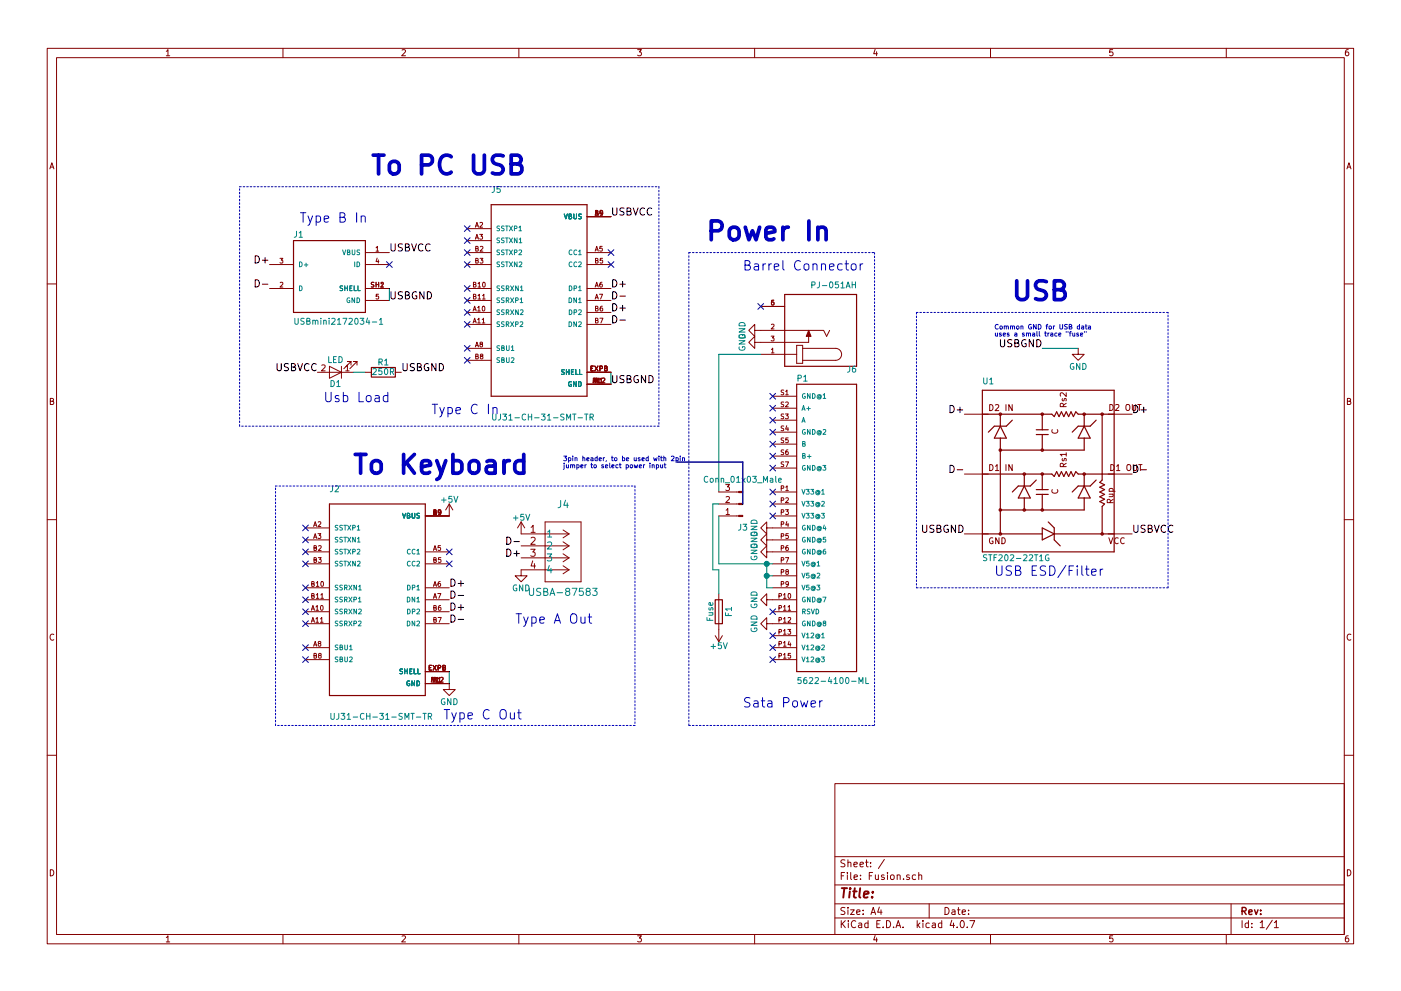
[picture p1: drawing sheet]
<svg xmlns="http://www.w3.org/2000/svg" width="297mm" height="210mm" viewBox="0 0 297 210" stroke-linecap="round" stroke-linejoin="round" font-family="sans-serif">
<g fill="none" stroke="#840000" stroke-width=".21">
<path d="M10 10.3h277v189.9h-277zM12 12.2h273v186.1h-273zM35.3 10.9l.3-.4v1.3M35.3 11.8h.7M60 10.3v1.9M85.2 10.6l.5-.1 .3 .4-.8 .9h.8M110 10.3v1.9M135.2 10.5h.8l-.4 .5 .3 .1 .1 .2-.1 .4-.2 .1-.5-.1M160 10.3v1.9M185.5 10.5l-.3 .9h.8M185.9 11v.8M210 10.3v1.9"/>
<path d="M235.9 10.5h-.6v.6h.6l.1 .5-.3 .2-.4-.1M260 10.3v1.9M285.9 10.5l-.4 .1-.2 .2-.1 .8 .3 .2 .4-.1 .1-.4-.1-.2-.4-.1-.3 .3M10.6 35.8l.4-1.3 .4 1.3M10.7 35.5h.6M285.6 35.8l.4-1.3 .4 1.3M285.7 35.5h.6M57.1 56.1h5.1M59.4 54.8h.6l-.4 .4 .3 .1v.4h-.5M59.4 60l.4-.1 .2 .3-.6 .7h.6M77.5 53.6h5M77.5 56.1h5"/>
<path d="M79.3 59.9h-.5v.4a.43 .43 0 0 1 .4 .5l-.5 .1M79.7 52.6l.3-.3v1M79.7 53.3h.6M79.7 59.9v1M80 54.8l-.3 .7h.6M80.2 55.1v.7M80.3 59.9v1M80.7 60l.4-.1 .2 .2v.2l-.6 .6h.6h-.6M99.1 53.6h5M99.1 56.1h5M99.1 48.5h5M99.1 51h5"/>
<path d="M100.8 48.2l.3-1 .3 1M100.8 50.7l.3-1 .3 1M100.9 52.8l.4-.1v-.3l-.4-.1v1h.3l.2-.3-.2-.2M100.9 55.3l.4-.1v-.3l-.4-.1v1h.3l.2-.3-.2-.2M100.9 47.9h.5M100.9 50.5h.5M101.7 49.7h.6l-.3 .4 .3 .1v.4h-.6M101.8 47.3l.3-.1 .2 .3-.6 .7h.6M101.8 54.8h.6l-.3 .4 .3 .1v.4h-.6M101.8 52.4l.4-.1 .2 .3-.6 .7h.6M102.4 60l.1-.1a.49 .49 0 0 1 .4 .5 .49 .49 0 0 1-.5 .5l-.1-.4zM124.5 53.6h5"/>
<path d="M124.5 56.1h5M124.5 46h5M126.2 45.7l.3-1.1 .3 1.1M126.2 53.3l.3-1 .3 1M126.3 45.1h.4v-.4l-.4-.1v1.1h.3l.2-.4-.2-.2M126.3 55.3l.4-.1v-.3l-.4-.1v1h.3l.2-.3-.2-.2M126.3 45.4h.5M126.3 53h.5M127.4 44.6l-.2 .7h.6M127.5 44.6l-.3 .7h.6M127.6 59.9l-.3 .1-.1 .7 .1 .2 .4-.1-.1-.5h-.3l-.1 .2M127.6 45v.7"/>
<path d="M127.7 52.3h-.5v.5l.4-.1 .1 .5h-.5M127.7 45.1l-.2 .2-.3-.1v-.5l.3-.1 .2 .3v.5l-.5 .3M127.7 45v.7M127.8 54.8h-.5l-.1 .5 .5-.1 .1 .5h-.6M127.8 45.1l-.2 .2-.3-.1v-.5l.3-.1 .2 .3v.5l-.5 .3M10 60.2h2M57.1 61.2h5.1M67.3 79h7.6M68.2 77.5l.5-.1 .2 .4-.8 .9h.8M69.8 77.7l2.6 1.3-2.6 1.3zM72.4 77.7v2.6M73.3 77.8l.4-.4v1.3"/>
<path d="M73.3 78.7h.7M74.4 77.5v-.8h-.7h.7l-1.5 1.5M75.7 77.5v-.8h-.8h.8l-1.5 1.5M77.5 61.2h5M77.5 63.7h5M77.5 79h1.2M79.7 60.4h.6M80.3 62.4h-.5l-.1 .5h.5l.1 .4h-.6M80.7 60.2l.3-.3v1M83.8 79h1.3M99.1 61.2h5M99.1 63.7h5"/>
<path d="M99.1 76.4h5M99.1 73.9h5M99.1 66.3h5M99.1 68.8h5M100.3 66l.3-1 .4 1M100.3 68.5l.3-1 .4 1M100.4 60.4l.4-.1 .1-.3-.5-.1v1h.4l.1-.3-.2-.2M100.4 62.9h.4l.1-.4-.5-.1v1h.4l.1-.3-.2-.2M100.4 65.7h.5M100.4 68.2h.5M100.8 73.6l.3-1 .3 1M100.9 75.6h.4v-.4l-.4-.1v1h.3l.2-.3-.2-.2"/>
<path d="M100.9 73.3h.5M101.3 65.3l.2-.3v1M101.3 67.8l.2-.3v1M101.3 66h.5M101.3 68.5h.5M101.3 60.2l.3-.3v1M101.3 62.7l.3-.3v1M101.3 60.9h.6M101.3 63.4h.6M101.9 73l-.1-.2v-.2h.4l.1 .3-.5 .3 .1 .4 .4-.1v-.4l-.2-.1M102 75.6l-.2-.2 .1-.2h.4l.1 .3-.6 .3 .2 .3 .4-.1v-.3l-.2-.1M102.2 67.8l.3-.3v1"/>
<path d="M102.2 68.5h.6M102.3 65.1l.2-.1a.49 .49 0 0 1 .3 .5 .49 .49 0 0 1-.4 .4l-.2-.3zM102.3 62.7l.3-.3v1M102.3 63.4h.6M124.5 61.2h5M124.5 63.7h5M124.5 79h5M124.5 66.3h5M124.5 68.8h5M125.3 78.2h.3M125.8 77.7h-.5v1h.5M126.1 77.7l.7 1"/>
<path d="M126.2 60.9l.3-1 .3 1M126.2 63.4l.3-1 .3 1M126.3 65.5l.4-.1v-.3l-.4-.1v1h.3l.2-.3-.2-.2M126.3 68l.4-.1v-.3l-.4-.1v1h.3l.2-.3-.2-.2M126.3 60.6h.5M126.3 63.2h.5M126.8 77.7l-.7 1M127.1 62.4h.7l-.5 1M127.2 67.5h.6l-.4 1M127.2 78.2h.5v-.5h-.5v1M127.7 65l-.3 .1-.2 .7 .2 .2 .4-.1-.1-.5-.3-.1-.2 .3M128.2 78.2l.4-.1 .1-.3-.5-.1v1h.4l.2-.3-.3-.2"/>
<path d="M160 70.1v-1.3l-1.3 1.3 1.3 1.3v-1.3h14.6l.7 1.3 .6-1.3M161.3 75.2h7.6M161.3 65h5.1M163.5 71.3h.6l-.3 .4 .3 .1v.4h-.6M163.6 74.2l.2-.3v1M163.6 68.9l.3-.1 .2 .3-.6 .7h.6M163.6 74.9h.5M164 63.7l-.3 .1-.1 .7 .1 .2 .4-.1-.1-.5h-.3l-.1 .2M164.1 63.7h-.5v.5l.4-.1 .1 .5h-.5M168.9 73.3h1.3v3.8h-1.3zM170.2 73.9h7a1.27 1.27 0 0 1 1.2 1.3 1.27 1.27 0 0 1-1.2 1.2h-7M171.4 70.1v2.5h-11.4v1.3l-1.3-1.3 1.3-1.2v1.2"/>
<path d="M228.6 73.9v1.3h1.3l-1.3 1.2-1.3-1.2h1.3M285 60.2h2M10.7 85.1h.5l.1-.5-.6-.1v1.3h.5l.2-.4-.3-.3M124.5 81.5h5M125.7 81.2l.3-1 .4 1M125.8 80.7l.4-.1 .1-.3-.5-.1v1h.4l.1-.3-.2-.2M125.8 80.9h1M126.2 81.2l.3-1 .3 1M126.3 80.7l.4-.1v-.3l-.4-.1v1h.3l.2-.3-.2-.2M126.7 80.5l.2-.3v1M126.7 81.2h1.1M126.7 80.5l.3-.3v1"/>
<path d="M127.2 80.5l.2-.3v1M127.2 80.5l.3-.3v1M127.6 80.3l.4-.1 .2 .3-.6 .7h.6M127.7 80.3l.4-.1 .2 .3-.6 .7h.6M163.8 84.1h5.1M163.8 86.6h5.1M163.8 89.1h5.1M163.8 91.7h5.1M163.8 94.2h5.1M163.8 96.8h5.1M163.8 99.3h5.1M166.2 82.8h-.5v.3a.43 .43 0 0 1 .4 .6h-.5"/>
<path d="M166.2 85.3h-.5v.4a.43 .43 0 0 1 .4 .5l-.5 .1M166.2 87.9h-.5v.3a.43 .43 0 0 1 .4 .5l-.5 .1M166.2 90.4h-.5v.3a.43 .43 0 0 1 .4 .6h-.5M166.2 93h-.5v.3a.43 .43 0 0 1 .4 .5l-.5 .1M166.2 95.5h-.5v.3a.43 .43 0 0 1 .4 .6h-.5M166.2 98h-.5v.4a.43 .43 0 0 1 .4 .5l-.5 .1M166.5 87.8h.6l-.3 .4 .3 .1v.4h-.6M166.5 98h.7l-.4 1M166.6 83.1l.3-.4v1.1M166.6 85.4l.4-.1 .1 .3-.6 .7h.6M166.6 83.8h.5M166.8 90.3l-.2 .8h.6"/>
<path d="M167.1 95.4l-.4 .1-.1 .8 .2 .2 .3-.1v-.5l-.3-.1-.2 .2M167.1 90.7v.7M167.1 92.9h-.5v.5l.5-.1v.5h-.5M204.5 87.9h5M209.8 98.6a.64 .64 0 0 1 .7 .6 .64 .64 0 0 1-.7 .6zM209.8 85.8a.64 .64 0 0 1 .7 .7 .64 .64 0 0 1-.7 .6zM211 98.9l.4-.3v1.2M211 85.9l.5-.1 .3 .4-.8 .9h.8M211 99.8h.8M213.3 85.8v1.3M213.3 98.6v1.2M214.6 98.6v1.2l-.7-1.2v1.2"/>
<path d="M214.6 85.8v1.3l-.7-1.3v1.3M223.1 91.2a.56 .56 0 0 0 .5 .7 .56 .56 0 0 0 .6-.7M225.3 97.3l-.1 .3 .2 .2 .2-.1 .1-.4h.3v.5M225.3 84.6l-.1 .3 .2 .2 .2-.1 .1-.4h.3v.5M225.5 99l-.1-.6-.5-.1-.1 .7h1.3M225.5 86.3l-.1-.6-.5-.1-.1 .7h1.3M226.1 96.4h-1.3l.3 .4M226.1 83.3v.8l-1-.8-.3 .3 .1 .4M226.1 98.3l-.6 .4M226.1 96.1v.7M226.1 85.6l-.6 .4M234.9 87.9h5.1"/>
<path d="M235.3 85.8a.64 .64 0 0 1 .7 .7 .64 .64 0 0 1-.7 .6zM235.5 98.6a.64 .64 0 0 1 .7 .6 .64 .64 0 0 1-.7 .6zM236.5 85.9l.5-.1 .2 .4-.8 .9h.8M236.7 98.9l.4-.3v1.2M236.7 99.8h.7M238.8 86l.2-.2 .4 .1 .1 .8a.42 .42 0 0 1-.2 .3 .42 .42 0 0 1-.4 0l-.2-.3zM239 98.7l.2-.1h.4l.2 .8a.42 .42 0 0 1-.3 .4 .42 .42 0 0 1-.4 0l-.2-.4zM240.1 85.8v1l.2 .3h.3l.2-.3v-1M240.3 98.6v1l.2 .2h.3l.2-.2v-1M241.2 85.8h.7M241.4 98.6h.7M241.6 85.8v1.3"/>
<path d="M241.8 98.6v1.2M285.7 85.1h.5l.1-.5-.6-.1v1.3h.5l.2-.4-.3-.3M10 110.3h2M64.8 112h5M64.8 117.1h5M64.8 114.5h5M64.8 119.6h5M66.5 111.7l.3-1 .4 1M66.5 114.2l.3-1 .4 1M66.6 116.3l.4-.1 .1-.3-.5-.1v1h.4l.1-.3-.2-.2M66.6 118.8l.4-.1 .1-.3-.5-.1v1h.4l.1-.3-.2-.2M66.6 111.4h.5"/>
<path d="M66.6 114h.5M67.4 113.2h.6l-.3 .4 .3 .1v.4h-.6M67.5 110.8l.3-.1 .2 .3-.6 .7h.6M67.5 118.3h.6l-.3 .4 .3 .1v.4h-.6M67.5 115.9l.4-.1 .2 .3-.6 .7h.6M90.2 117.1h5M90.2 119.6h5M91.9 109.2l.3-1.1 .4 1.1M91.9 116.8l.3-1 .4 1M92 108.6h.4l.1-.4-.5-.1v1.1h.4l.1-.4-.2-.2M92 118.8l.4-.1 .1-.3-.5-.1v1h.4l.1-.3-.2-.2M92 108.9h.5"/>
<path d="M92 116.5h.5M93.1 108.1l-.2 .7h.6M93.2 108.1l-.3 .7h.6M93.3 108.5v.7M93.4 115.8h-.5v.5l.4-.1 .1 .5h-.5M93.4 108.6l-.2 .2-.3-.1v-.5l.3-.1 .2 .3v.5l-.5 .3M93.4 108.5v.7M93.5 118.3h-.5l-.1 .5 .5-.1 .1 .5h-.6M93.5 108.6l-.2 .2-.3-.1v-.5l.3-.1 .2 .3v.5l-.5 .3M95.2 106.9v2.6h-5M95.2 106.9l-.7 1.3M95.2 106.9l.8 1.3"/>
<path d="M110.5 118.4h10.1M110.5 115.8h10.1M110.5 110.7v2.6h10.1M110.5 110.7l-.8 1.3M110.5 110.7l.8 1.3M112.5 116.5h1l-.5 .6 .4 .1v.7l-.2 .1-.7-.1M112.6 111.9l.4-.5v1.5M112.6 114.1l.6-.1 .3 .4-1 1.1h1M112.6 112.9h.9M113 119l-.4 1.1h.9M113.3 119.6v1M115.6 110.7h7.6v12.7h-7.6z"/>
<path d="M119.4 117.5l1.2 .9M119.4 115l1.2 .8M119.4 112.4l1.2 .9M120.6 118.4l-1.2 .8M120.6 115.8l-1.2 .9M120.6 113.3l-1.2 .8M152.4 109.5h4.2M152.4 104.4h4.2M152.4 106.9h4.2M153.9 102.8h.8l-.5 .5 .4 .1v.6l-.2 .1-.5-.1M153.9 108.2l.4-.3v1.3M153.9 105.5l.5-.1 .3 .3-.8 .9h.8"/>
<path d="M153.9 109.2h.8M162.6 112v-1.3l-1.3 1.3 1.3 1.3v-1.3h6.3M162.6 114.5v-1.2l-1.3 1.2 1.3 1.3v-1.3h6.3M162.6 117.1v-1.3l-1.3 1.3 1.3 1.3v-1.3h6.3M163.8 119.6h5.1M163.8 109.5h5.1M163.8 104.4h5.1M163.8 106.9h5.1M165.6 103.6h.5v-.5h-.5v1M165.6 106.1h.5v-.4l-.5-.1v1M165.6 108.7l.5-.1v-.4l-.5-.1v1.1M165.6 111.2h.5v-.5h-.5v1"/>
<path d="M165.6 113.8l.5-.1v-.4l-.5-.1v1M165.6 116.3h.5v-.5h-.5v1M165.6 118.8h.5v-.4l-.5-.1v1M166.5 108.1h.7l-.4 .4 .3 .1v.5h-.6M166.5 118.3h.7l-.4 1M166.6 103.4l.3-.3v1M166.6 105.7l.4-.1 .2 .3-.7 .7h.7M166.6 104.1h.6M166.8 110.6l-.2 .8h.6M167.1 115.8l-.4 .1-.1 .7 .2 .2 .3-.1v-.5l-.3-.1-.2 .3M167.1 111v.7M167.1 113.2h-.5v.5h.5v.4h-.5"/>
<path d="M204.5 113.3h5M204.5 100.6h5M210.5 114.1a.59 .59 0 0 0-.7 .6 .59 .59 0 0 0 .7 .6v-.5h-.2M211.8 114.1v1.3l-.7-1.3v1.3M212.4 114.1a.64 .64 0 0 1 .7 .6 .64 .64 0 0 1-.7 .7zM223.1 103.9a.56 .56 0 0 0 .5 .7 .56 .56 0 0 0 .6-.7M234.9 113.3h5.1M234.9 100.6h5.1M235.1 114.1l.4 1.3 .4-1.3M235.2 104.8h.8M235.2 104.2h1.2M235.2 104.2v-.3l.2-.3 .5 .2v.4"/>
<path d="M235.4 106.6l-.1-.6h-.5l-.1 .6h1.3M235.9 104.8l.1 .2-.1 .3-.7 .1M236 105.9l-.6 .4M237.1 114.2a.56 .56 0 0 0-.8 .5 .56 .56 0 0 0 .8 .5M238.4 114.2a.56 .56 0 0 0-.8 .5 .56 .56 0 0 0 .8 .5M285 110.3h2M11.4 134.6a.58 .58 0 0 0-.8 .6 .58 .58 0 0 0 .8 .5M64.8 124.7h5M64.8 129.8h5M64.8 127.2h5M64.8 132.3h5M64.8 137.4h5"/>
<path d="M64.8 139.9h5M66 129.5l.3-1 .4 1M66 132l.3-1 .4 1M66.1 123.9l.4-.1 .1-.3-.5-.1v1h.4l.1-.3-.2-.2M66.1 126.4h.4l.1-.4-.5-.1v1h.4l.1-.3-.2-.2M66.1 129.2h.5M66.1 131.7h.5M66.5 137.1l.3-1 .4 1M66.6 139.1h.4l.1-.4-.5-.1v1h.4l.1-.3-.2-.2M66.6 136.8h.5M67 128.8l.3-.3v1M67 131.3l.3-.3v1"/>
<path d="M67 129.5h.5M67 132h.5M67.1 123.7l.2-.3v1M67.1 126.2l.2-.3v1M67.1 124.4h.5M67.1 126.9h.5M67.6 136.5l-.1-.2v-.2h.4l.1 .3-.5 .3 .1 .4 .4-.1v-.4l-.2-.1M67.7 139.1l-.2-.2 .1-.2h.4l.1 .3-.6 .3 .2 .3 .4-.1v-.3l-.2-.1M67.9 131.3l.3-.3v1M67.9 132h.6M68 128.6l.2-.1a.49 .49 0 0 1 .3 .5 .49 .49 0 0 1-.4 .4l-.2-.3zM68 126.2l.3-.3v1"/>
<path d="M68 126.9h.6M68.1 123.4h.1a.49 .49 0 0 1 .4 .5 .49 .49 0 0 1-.5 .5l-.1-.4zM90.2 124.7h5M90.2 129.8h5M90.2 127.2h5M90.2 132.3h5M91.9 124.4l.3-1 .4 1M91.9 126.9l.3-1 .4 1M92 129l.4-.1 .1-.3-.5-.1v1h.4l.1-.3-.2-.2M92 131.5l.4-.1 .1-.3-.5-.1v1h.4l.1-.3-.2-.2M92 124.1h.5M92 126.7h.5"/>
<path d="M92.8 125.9h.7l-.5 1M92.9 131h.6l-.4 1M93.3 123.4l-.3 .1-.1 .7 .1 .2 .4-.1-.1-.5h-.3l-.1 .2M93.4 128.5l-.3 .1-.2 .7 .2 .2 .4-.1-.1-.5-.3-.1-.2 .3M119.4 120l1.2 .9M120.6 120.9h-10.1v1.3h1.3l-1.3 1.2-1.3-1.2h1.3M120.6 120.9l-1.2 .8M151.6 134.9l.8 1.2M152.4 126v10.1M153.2 134.9l-.8 1.2M162.6 127.2v-1.2l-1.3 1.2 1.3 1.3v-1.3h6.3M162.6 132.3v-1.2l-1.3 1.2 1.3 1.3v-1.3h6.3"/>
<path d="M163.8 124.7h5.1M163.8 129.8h5.1M163.8 137.4h5.1M163.8 139.9h5.1M163.8 122.2h5.1M163.8 134.9h5.1M165.2 126.5l.4-.1v-.4l-.4-.1v1M165.2 129h.4v-.5h-.4v1M165.2 131.5h.4v-.4l-.4-.1v1M165.2 134.1l.4-.1v-.4l-.4-.1v1.1M165.2 136.6h.4v-.5h-.4v1M165.2 139.2l.4-.1v-.4l-.4-.1v1"/>
<path d="M165.6 121.4l.5-.1v-.4l-.5-.1v1.1M165.6 123.9h.5v-.5h-.5v1M166.1 126.2l.3-.3v1M166.1 128.8l.3-.3v1M166.1 131.3l.3-.3v1M166.1 133.9l.3-.4v1.1M166.1 136.4l.3-.3v1M166.1 138.9l.3-.3v1M166.1 129.5h.6M166.1 132h.6M166.1 126.9h.6M166.1 134.6h.6"/>
<path d="M166.1 137.1h.6M166.1 139.6h.6M166.8 121.3l-.2-.2 .1-.2h.4v.3l-.5 .3 .2 .4 .3-.1v-.4l-.1-.1M167 133.5h.6l-.3 .4 .3 .1v.5h-.6M167.1 128.8l.3-.3v1M167.1 131.1l.4-.1 .1 .3-.6 .7h.6M167.1 129.5h.5M167.2 123.8l-.2 .2h-.3v-.6h.3l.2 .2-.1 .6-.4 .2M167.2 126l.1-.1a.49 .49 0 0 1 .4 .6 .49 .49 0 0 1-.5 .4l-.1-.3zM167.3 136l-.2 .8h.6M167.6 136.4v.7M167.6 138.6h-.5v.5h.5v.4h-.5"/>
<path d="M286.4 134.6a.58 .58 0 0 0-.8 .6 .58 .58 0 0 0 .8 .5M90.2 145h5v1.3h1.3l-1.3 1.3-1.2-1.3h1.2M90.2 142.5h5M91 141.7h.3M91.4 144.7l.3-1 .4 1M91.5 144.2l.4-.1 .1-.3-.5-.1v1h.4l.1-.3-.2-.2M91.5 141.2h-.5v1h.5M91.5 144.4h1M91.8 141.2l.7 1M91.9 144.7l.3-1 .4 1M92 144.2l.4-.1 .1-.3-.5-.1v1h.4l.1-.3-.2-.2M92.4 144l.3-.3v1"/>
<path d="M92.4 144.7h1.1M92.5 144l.2-.3v1M92.5 141.2l-.7 1M92.9 144l.2-.3v1M92.9 141.7h.5v-.5h-.5v1M92.9 144l.3-.3v1M93.3 143.8l.4-.1 .2 .3-.6 .7h.6M93.4 143.8l.4-.1 .2 .3-.6 .7h.6M93.9 141.7l.4-.1 .1-.3-.5-.1v1h.4l.2-.3-.3-.2M10 160.2h2M177 166.3h108v32h-108zM285 160.2h2"/>
<path d="M10.7 184.5a.65 .65 0 0 1 .7 .7 .65 .65 0 0 1-.7 .6zM35.3 198.9l.3-.4v1.3M35.3 199.8h.7M60 198.3v1.9M85.2 198.6l.5-.1 .3 .4-.8 .9h.8M110 198.3v1.9M135.2 198.5h.8l-.4 .5 .3 .1 .1 .2-.1 .4-.2 .1-.5-.1M160 198.3v1.9M177 194.8h108M177 191.8h108M177 187.8h108M177 181.8h108"/>
<path d="M178.4 195.3v1.5M178.4 185.8h.5M178.6 196l.6 .8M179.1 185.1h-.7v1.5M179.1 192.6l-.5-.1-.3 .3 .1 .3 .7 .4v.4l-.2 .1-.6-.1M179.1 182.5l-.5-.1-.3 .3 .1 .3 .7 .4v.4l-.2 .1-.6-.1M179.2 195.3l-.8 .9M179.7 185.1v.2M179.7 185.6v1M179.8 192.5v.2M179.8 183.1l.2-.2 .4 .1v.9M179.8 182.4v1.5"/>
<path d="M179.8 193v1M179.9 195.3v.2M179.9 195.8v1M180.3 193h.8l-.8 1h.8M180.4 185.1v1.3l.2 .2M181.1 183.4l.7-.1-.1-.3-.4-.1-.2 .2v.7h.6M181.1 186.1l.7-.1-.1-.3-.4-.1-.2 .2 .1 .7h.5M181.4 195.5a.71 .71 0 0 0-1 .5 .71 .71 0 0 0 .8 .8l.2-.1M181.6 193.5l.7-.1v-.3l-.4-.1-.3 .2 .1 .7h.6M182.1 195.9h.6v.9M182.3 183.4l.8-.1-.1-.3-.4-.1-.3 .2 .1 .7h.6M182.4 186.5v.1"/>
<path d="M182.4 185.7v.1M182.7 196.2l-.7 .3 .2 .3 .5-.1M183 193.9v.1M183 193.1v.1M183.5 182.9h.6M183.7 182.4v1.3l.4 .2M184 195.9l-.4-.1-.3 .3 .1 .6 .2 .1 .4-.1M184 195.3v1.5M184.3 185.8h.5M184.6 183.8v.1M184.6 183v.1M184.7 194l.4-1.5 .5 1.5"/>
<path d="M184.8 193.6h.7M185 185.1h-.7v1.5M185.5 198.5l-.3 .9h.8M185.6 185.6l.1 .9 .3 .1 .2-.1M185.9 199v.8M185.9 196h.5M186.2 185.6v1M186.4 192.5l-.3 1h.9M186.6 195.3h-.7v1.5h.7M186.8 193v1M187.2 196.7v.1M187.5 185.7l-.4-.1-.2 .2v.2l.6 .2v.3h-.6"/>
<path d="M187.5 182.3l-1.3 2M188 195.3a.76 .76 0 0 1 .8 .8 .76 .76 0 0 1-.8 .7zM188.2 185.1v.2M188.2 185.6v1M188.9 185.7l.2-.1 .4 .1 .1 .6-.1 .2-.4 .1-.2-.1zM189.5 196.7v.1M190 196.8l.4-1.5 .6 1.5M190.1 196.4h.7M190.2 185.7l.2-.1 .4 .1 .1 .9M190.2 185.6v1M191.5 196.7v.1M191.6 186.5v.1"/>
<path d="M192.8 185.7l-.4-.1-.2 .2 .1 .2 .5 .2v.3h-.6M194.1 185.7l-.4-.1-.3 .3 .1 .6 .2 .1 .4-.1M194.5 195.3v1.5M194.6 196.3l.4 .5M194.8 185.7l.2-.1 .4 .1v.9M194.8 185.1v1.5M195 195.8l-.5 .6M195.7 195.3v.2M195.7 195.8v1M197 191.8v3M197 195.9l-.4-.1-.3 .3 .1 .6 .2 .1 .4-.1M197.7 195.9h.6v.9"/>
<path d="M198.3 196.2l-.7 .3 .2 .3 .5-.1M199.7 195.9l-.5-.1-.2 .3v.6l.2 .1 .5-.1M199.7 195.3v1.5M200.4 192.5a.76 .76 0 0 1 .8 .8 .76 .76 0 0 1-.8 .7zM201.8 195.2l-.4 1.1h1M201.9 193.1h.5l.1 .9M202.2 195.8v1M202.5 193.4l-.7 .3 .2 .3 .5-.1M202.9 196.7v.1M203 193h.6M203.2 192.5v1.3l.4 .2M203.8 195.4l.1-.1a.8 .8 0 0 1 .6 .8 .8 .8 0 0 1-.6 .7 .97 .97 0 0 1-.1-1.4z"/>
<path d="M204 193.5l.7-.1-.1-.3-.4-.1-.2 .2 .1 .7h.5M205.1 196.7v.1M205.4 193.9v.1M205.4 193.1v.1M205.6 195.3h1.1l-.7 1.5M210 198.3v1.9M235.9 198.5h-.6v.7l.6-.1 .1 .5-.3 .2-.4-.1M260 198.3v1.9M261 191.8v6.5M263.3 195.3v1.5M264.7 195.9l-.4-.1-.3 .3 .1 .6 .2 .1 .4-.1M264.7 195.3v1.5"/>
<path d="M265.4 196.7v.1M265.4 195.9v.1M267.2 195.8l.4-.5v1.5M267.2 196.8h.8M269.7 195.2l-1.2 2M270.2 195.8l.4-.5v1.5M270.2 196.8h.8M285.7 184.5a.65 .65 0 0 1 .7 .7 .65 .65 0 0 1-.7 .6zM285.9 198.5l-.4 .1-.2 .3-.1 .7 .3 .2 .4-.1 .1-.4-.1-.2-.4-.1-.3 .3"/>
</g>
<path d="M263.3 193.3l.8-.1 .1-.2-.1-.3-.2-.2h-.6v1.5M263.7 193.3l.5 .7M264.8 193.5l.7-.1-.1-.3-.4-.1-.2 .2v.7h.6M266 193l.3 1 .4-1M267.3 193.9v.1M267.3 193.1v.1" fill="none" stroke="#840000" stroke-width=".3"/>
<path d="M178.5 188.4h1.1M179 188.4l-.2 2M180.2 189.1l-.2 1.3M180.3 188.4l-.1 .2 .2-.1-.1-.1-.1 .2M180.9 189.1h.7M181.2 188.4l-.2 1.8 .1 .1 .4 .1M182.4 188.4l-.2 1.8 .2 .2M183.2 189.8l.9-.2v-.4l-.6-.1-.3 .3v.9h.7M184.9 190.3v.1M185.1 189.2l-.1 .2-.1-.1 .2-.1-.1 .2" fill="none" stroke="#840000" stroke-width=".41"/>
<g fill="none" stroke="#008484" stroke-width=".21">
<path d="M104.8 39.6l-.1 1-.4 .2M106 39.6h-.6v.6h.6v.5l-.2 .1-.4-.1M62.9 49.1l-.1 1-.4 .2M63.4 49.4l.4-.3v1.2M63.4 50.3h.7M63.5 55.6a.51 .51 0 0 1 .6 .5 .51 .51 0 0 1-.6 .5zM64.5 56.2h.8M64.9 55.8v.8M72.6 53l.4 1 .3-1M73.7 53.5h.4v-.4l-.4-.1v1h.3l.2-.3-.2-.2M74.7 53v.8l.2 .2 .3-.2v-.8M75.2 55.6v1"/>
<path d="M75.7 55.6a.51 .51 0 0 1 .6 .5 .51 .51 0 0 1-.6 .5zM76.3 53.1h-.5l-.1 .3a.43 .43 0 0 1 .5 .5l-.5 .1M105.9 48h-.5v.3a.43 .43 0 0 1 .5 .6h-.5M105.9 53.1h-.5v.3a.43 .43 0 0 1 .5 .5l-.5 .1M105.9 50.5h-.5v.4a.43 .43 0 0 1 .5 .5l-.5 .1M105.9 55.6h-.5v.4a.43 .43 0 0 1 .5 .5h-.5M106.9 48h-.5v.3a.43 .43 0 0 1 .5 .6h-.6M106.9 53.1h-.5v.3a.43 .43 0 0 1 .5 .5l-.6 .1M106.9 50.5h-.5v.4a.43 .43 0 0 1 .5 .5l-.6 .1M106.9 55.6h-.5v.4a.43 .43 0 0 1 .5 .5h-.6M107.2 47.9h.6M107.2 53h.6"/>
<path d="M107.2 50.5h.6M107.2 55.6h.6M107.5 47.9v1.1M107.5 50.5v1M107.5 53v1M107.5 55.6v1M108 47.9l.7 1.1M108 53l.7 1M108 50.5l.7 1M108 55.6l.7 1M108.7 47.9l-.7 1.1M108.7 53l-.7 1"/>
<path d="M108.7 50.5l-.7 1M108.7 55.6l-.7 1M109.1 48.5l.5-.1v-.4l-.5-.1v1.1M109.1 53.6l.5-.1v-.4l-.5-.1v1M109.6 50.5v1l-.5-1v1M109.6 55.6v1l-.5-1v1M110 48.3l.3-.4v1.1M110 53.1l.4-.1 .2 .3-.6 .7h.6M110 49h.6M110.1 50.8l.3-.3v1M110.1 55.7l.4-.1 .1 .3-.6 .7h.6M110.1 51.5h.5"/>
<path d="M119.6 45.4l.4 1 .3-1M120.6 45.9l.5-.1v-.3l-.5-.1v1h.4l.2-.3-.2-.2M121.3 53.1a.44 .44 0 0 0-.7 .4 .44 .44 0 0 0 .7 .4M121.3 55.7a.44 .44 0 0 0-.7 .4 .44 .44 0 0 0 .7 .4M121.7 45.4v.8l.1 .2 .4-.2v-.8M122.3 53.1a.44 .44 0 0 0-.6 .4 .44 .44 0 0 0 .6 .4M122.3 55.7a.44 .44 0 0 0-.6 .4 .44 .44 0 0 0 .6 .4M122.7 53.3l.3-.3v1M122.7 55.7l.4-.1 .1 .3-.6 .7h.6M122.7 54h.5M123.2 45.5h-.4l-.1 .3a.43 .43 0 0 1 .5 .5l-.5 .1M173.7 59.8v1.1l-.4 .2"/>
<path d="M176 59.9l.1-.1a.67 .67 0 0 1 .5 .6 .67 .67 0 0 1-.5 .7l-.2-.5zM177.7 59.8h-.6v.6h.6v.6l-.1 .1-.5-.1M180.7 59.8v1.3M181.4 59.8v1.3M62.5 67.5v1l.2 .3h.3l.2-.3v-1M63.5 60.6a.51 .51 0 0 1 .6 .6 .51 .51 0 0 1-.6 .5zM64.5 67.6h-.6l-.1 .4a.54 .54 0 0 1 .6 .7l-.1 .1-.5-.1M65 68.1l.7-.1v-.4l-.7-.1v1.3h.5l.3-.4-.3-.3M66.3 68.1l.2-.2 .3 .1 .1 .8M66.3 67.9v.9M66.9 68.1l.1-.2 .3 .1 .1 .8M68 67.5v.1"/>
<path d="M68 67.9v.9M68.6 68.1l.2-.2 .3 .1 .1 .8M68.6 67.9v.9M69.7 75.7v1.2h.6M69.8 67.5v.1M69.8 67.9v.9M70.3 67.6l.5-.1 .2 .4-.7 .9h.7M70.7 76.2h.4M71.3 75.7h-.6v1.2h.6M71.6 67.9l.3-.4v1.3M71.6 68.8h.7M71.9 75.7a.64 .64 0 0 1 .7 .6 .64 .64 0 0 1-.7 .6z"/>
<path d="M72.6 60.7h-.4l-.1 .3a.43 .43 0 0 1 .5 .6h-.5M72.7 67.5h.8l-.5 1.3M73.1 60.6v1.1M73.1 61.1h.6M73.7 60.6v1.1M74 67.6l.5-.1 .2 .4-.8 .9h.8M74.1 63.2a.45 .45 0 0 0-.6 .5 .45 .45 0 0 0 .7 .4v-.3h-.2M74.2 61.1h.3M74.7 60.6h-.5v1.1h.5M75.1 60.6v1.1h.5M75.2 63.2v1l-.6-1v1M75.3 67.6l.2-.1a.67 .67 0 0 1 .4 .7 .67 .67 0 0 1-.4 .6l-.3-.5z"/>
<path d="M75.7 63.2a.51 .51 0 0 1 .6 .5 .51 .51 0 0 1-.6 .5zM75.9 60.6v1.1h.5M76.4 67.5h.7l-.4 .5 .4 .1v.6l-.2 .1-.5-.1M77.9 67.5l-.3 .9h.8M78.2 67.9v.9M78.9 68.3h1M79.1 78.3l.5-.1 .2 .4-.8 .9h.8M80.3 76.8h.6l.1-.5-.7-.1v1.2M80.4 67.9l.4-.4v1.3M80.4 68.8h.8M80.6 76.8l.5 .6M80.9 78.2h-.6v.6h.6v.5l-.1 .2-.5-.2"/>
<path d="M81.6 76.5l.3-.3v1.2M81.6 77.4h.7M81.6 78.3l.2-.1a.67 .67 0 0 1 .4 .6 .67 .67 0 0 1-.4 .7l-.3-.5zM82.8 78.9l.6-.1v-.5l-.6-.1v1.3M83.1 78.9l.4 .6M105.9 73.4h-.5v.3a.43 .43 0 0 1 .5 .6h-.5M105.9 75.9h-.5v.4a.43 .43 0 0 1 .5 .5l-.5 .1M105.9 65.8h-.5v.3a.43 .43 0 0 1 .5 .5l-.5 .1M105.9 60.7h-.5v.3a.43 .43 0 0 1 .5 .6h-.5M105.9 68.3h-.5v.4a.43 .43 0 0 1 .5 .5h-.5M105.9 63.2h-.5v.4a.43 .43 0 0 1 .5 .5l-.5 .1M106.4 73.8h.4l.1-.3-.5-.2v1.1h.4l.1-.4-.2-.2"/>
<path d="M106.4 76.4l.4-.1 .1-.3-.5-.1v1h.4l.1-.3-.2-.2M106.9 65.8h-.5v.3a.43 .43 0 0 1 .5 .5l-.6 .1M106.9 60.7h-.5v.3a.43 .43 0 0 1 .5 .6h-.6M106.9 68.3h-.5v.4a.43 .43 0 0 1 .5 .5h-.6M106.9 63.2h-.5v.4a.43 .43 0 0 1 .5 .5l-.6 .1M107.3 66.3l.5-.1v-.4l-.5-.1v1M107.3 61.2l.5-.1v-.4l-.5-.1v1.1M107.3 68.8h.5v-.5h-.5v1M107.3 63.7h.5v-.5h-.5v1M107.4 73.3v.9l.2 .2 .3-.2v-.9M107.4 75.9v.8l.2 .2 .3-.2v-.8M107.6 66.3l.3 .4"/>
<path d="M107.6 61.2l.3 .5M107.6 68.8l.3 .5M107.6 63.7l.3 .5M108.3 65.7l.6 1M108.3 60.6l.6 1.1M108.3 68.3l.6 1M108.3 63.2l.6 1M108.4 73.7l.3-.4v1.1M108.4 76l.4-.1 .2 .3-.6 .7h.6M108.4 74.4h.6M108.9 65.7l-.6 1M108.9 60.6l-.6 1.1"/>
<path d="M108.9 68.3l-.6 1M108.9 63.2l-.6 1M109.3 68.8h.5v-.5h-.5v1M109.3 63.7h.5v-.5h-.5v1M109.9 65.7v1l-.6-1v1M109.9 60.6v1.1l-.6-1.1v1.1M110.3 68.4l.4-.1 .1 .3-.6 .7h.6M110.3 63.5l.3-.3v1M110.3 64.2h.5M110.3 65.8l.4-.1 .2 .3-.6 .7h.6M110.3 61l.3-.4v1.1M110.3 61.7h.6"/>
<path d="M119.6 78.5h-.4l-.1 .3a.43 .43 0 0 1 .5 .5l-.5 .1M120.1 78.4v1M120.1 78.9h.5M120.6 63.2a.51 .51 0 0 1 .6 .5 .51 .51 0 0 1-.6 .5zM120.6 68.3a.51 .51 0 0 1 .6 .5 .51 .51 0 0 1-.6 .5zM120.6 78.4v1M120.7 60.6a.51 .51 0 0 1 .6 .6 .51 .51 0 0 1-.6 .5zM120.7 65.7a.51 .51 0 0 1 .6 .5 .51 .51 0 0 1-.6 .5zM121.2 78.9h.3M121.6 78.4h-.4v1h.4M121.7 61.2l.5-.1v-.4l-.5-.1v1.1M121.7 66.3l.5-.1v-.4l-.5-.1v1"/>
<path d="M122.1 78.4v1h.5M122.2 63.2v1l-.5-1v1M122.2 68.3v1l-.5-1v1M122.7 61l.3-.4v1.1M122.7 65.8l.4-.1 .1 .3-.6 .7h.6M122.7 63.5l.3-.3v1M122.7 68.4l.4-.1 .1 .3-.6 .7h.6M122.7 61.7h.5M122.7 64.2h.5M122.9 78.4v1h.5M156.7 72.3h1.3l-1.3 .7h1.3M156.7 69.7h1.3l-1.3 .8h1.3"/>
<path d="M156.7 73.6a.59 .59 0 0 0 .6 .7 .59 .59 0 0 0 .6-.7h-.5v.2M156.7 71.2a.69 .69 0 0 1 .8-.2 .69 .69 0 0 1 .5 .7h-1.3zM156.7 71.1a.59 .59 0 0 0 .6 .7 .59 .59 0 0 0 .6-.7l-.5-.1v.2M156.7 68.7a.69 .69 0 0 1 .8-.2 .69 .69 0 0 1 .5 .6h-1.3zM170.4 80l.4-.4v1.3M172.1 60.5l.6-.1 .1-.5-.7-.1v1.3M174.3 60.6h1M178.3 60.2l.4-.4v1.3M178.3 61.1h.7M179.4 61.1l.4-1.3 .4 1.3M179.5 60.7h.6M180.2 77.7l-.1 1.1-.4 .2"/>
<path d="M180.7 60.4h.7M181.3 77.7h-.4l-.1 .3-.1 .7 .2 .3 .5-.2-.1-.6h-.4l-.2 .2M227.6 77.2a.59 .59 0 0 0-.7 .5 .59 .59 0 0 0 .7 .6l.1-.5h-.2M229 77.1v1.3l-.8-1.3v1.3M229.6 77.1a.64 .64 0 0 1 .7 .6 .64 .64 0 0 1-.7 .7zM70.2 80.7a.64 .64 0 0 1 .7 .7 .64 .64 0 0 1-.7 .6zM71.4 81.1l.4-.4v1.3M71.4 82h.7M104.4 87.9v1l.3 .2h.2l.3-.2v-1M106.1 87.9v1l-.5 .2M106.6 87.9h.8l-.4 .4 .3 .1v.6l-.1 .1-.6-.1M107.9 88.2l.4-.3v1.2"/>
<path d="M107.9 89.1h.7M109.2 88.6h.9M111.5 88a.56 .56 0 0 0-.8 .5 .56 .56 0 0 0 .8 .5M112 87.9v1.2M112 88.4h.7M112.7 87.9v1.2M113.3 88.6h1M114.8 87.9h.8l-.5 .4 .4 .1v.6l-.2 .1-.5-.1M116.1 88.2l.3-.3v1.2M116.1 89.1h.7M117.3 88.6h1M119.6 87.9h-.6l-.1 .4a.54 .54 0 0 1 .6 .7l-.1 .1-.5-.1"/>
<path d="M120.1 89.1v-1.2l.5 .8 .4-.8v1.2M121.1 81a.45 .45 0 0 0-.6 .5 .45 .45 0 0 0 .7 .4v-.3h-.2M121.4 87.9h.7M121.8 87.9v1.2M122.2 81v1l-.6-1v1M122.6 88.6h.9M122.7 81a.51 .51 0 0 1 .5 .5 .51 .51 0 0 1-.5 .5zM124 87.9h.7M124.3 87.9v1.2M125.1 88.5l.6-.1 .1-.4-.7-.1v1.2M125.4 88.5l.4 .6M169.2 80.3l.6-.1v-.5l-.6-.1v1.3"/>
<path d="M170 87.1l.4-1.1 .3 1.1M170 89.6l.4-1 .3 1M170.1 86.8h.5M170.1 89.3h.5M170.2 94.2l.4-.1 .1-.3-.5-.1v1h.4l.1-.3-.2-.2M170.2 96.7l.4-.1 .1-.3-.5-.1v1h.4l.1-.3-.2-.2M170.4 80.9h.7M170.7 83.6a.45 .45 0 0 0-.6 .4 .45 .45 0 0 0 .6 .4v-.3h-.1M170.7 91.2a.45 .45 0 0 0-.6 .4 .45 .45 0 0 0 .6 .4v-.3h-.1M170.7 98.8a.45 .45 0 0 0-.6 .5 .45 .45 0 0 0 .6 .4v-.4h-.1M171 86.7h.8M171.2 96.8h.8"/>
<path d="M171.4 86.3v.8M171.6 96.5v.7M171.8 83.5v1l-.6-1v1M171.8 91.1v1l-.6-1v1M171.8 98.7v1.1l-.6-1.1v1.1M172.3 83.5a.51 .51 0 0 1 .5 .5 .51 .51 0 0 1-.5 .5zM172.3 91.1a.51 .51 0 0 1 .5 .5 .51 .51 0 0 1-.5 .5zM172.3 98.7a.51 .51 0 0 1 .5 .6 .51 .51 0 0 1-.5 .5zM173.9 84a.24 .24 0 0 0-.4 0 .24 .24 0 0 0 0 .4 .24 .24 0 0 0 .4-.1M173.9 83.9l.1 .5a.44 .44 0 0 0-.4-.7 .44 .44 0 0 0-.3 .7l.4 .3 .3-.2M173.9 91.7a.24 .24 0 0 0-.4-.1 .24 .24 0 0 0 0 .4 .24 .24 0 0 0 .4-.1M173.9 91.6l.1 .4a.44 .44 0 0 0-.4-.7 .44 .44 0 0 0-.3 .7l.4 .3 .3-.2"/>
<path d="M173.9 99.3a.24 .24 0 0 0-.4-.1 .24 .24 0 0 0 0 .4 .24 .24 0 0 0 .4 0M173.9 99.2l.1 .4a.44 .44 0 0 0-.4-.7 .44 .44 0 0 0-.3 .7l.4 .3 .3-.1M174.5 98.7h.6l-.3 .4 .3 .1v.5h-.6M174.5 83.8l.3-.3v1M174.5 91.2l.4-.1 .2 .3-.6 .7h.6M174.5 84.5h.6M208.6 80.2v1l.2 .3h.2l.3-.3v-1M209.8 80.5l.4-.3v1.3M209.8 81.5h.7M70.5 103.1v1l-.5 .2M71.1 103.2l.5-.1 .2 .3-.8 .9h.8M71.6 111.5h-.5v.3a.43 .43 0 0 1 .5 .6h-.5"/>
<path d="M71.6 116.6h-.5v.3a.43 .43 0 0 1 .5 .5l-.5 .1M71.6 114h-.5v.4a.43 .43 0 0 1 .5 .5l-.5 .1M71.6 119.1h-.5v.4a.43 .43 0 0 1 .5 .5h-.5M72.6 111.5h-.5v.3a.43 .43 0 0 1 .5 .6h-.6M72.6 116.6h-.5v.3a.43 .43 0 0 1 .5 .5l-.6 .1M72.6 114h-.5v.4a.43 .43 0 0 1 .5 .5l-.6 .1M72.6 119.1h-.5v.4a.43 .43 0 0 1 .5 .5h-.6M72.9 111.4h.6M72.9 116.5h.6M72.9 114h.6M72.9 119.1h.6M73.2 111.4v1.1"/>
<path d="M73.2 114v1M73.2 116.5v1M73.2 119.1v1M73.7 111.4l.7 1.1M73.7 116.5l.7 1M73.7 114l.7 1M73.7 119.1l.7 1M74.4 111.4l-.7 1.1M74.4 116.5l-.7 1M74.4 114l-.7 1M74.4 119.1l-.7 1M74.8 112l.5-.1v-.4l-.5-.1v1.1"/>
<path d="M74.8 117.1l.5-.1v-.4l-.5-.1v1M75.3 114v1l-.5-1v1M75.3 119.1v1l-.5-1v1M75.7 111.8l.3-.4v1.1M75.7 116.6l.4-.1 .2 .3-.6 .7h.6M75.7 112.5h.6M75.8 114.3l.3-.3v1M75.8 119.2l.4-.1 .2 .3-.7 .7h.7M75.8 115h.6M85.3 108.9l.4 1 .3-1M86.4 109.4l.4-.1v-.3l-.4-.1v1h.3l.2-.3-.2-.2M87 116.6a.44 .44 0 0 0-.6 .4 .44 .44 0 0 0 .6 .4"/>
<path d="M87 119.2a.44 .44 0 0 0-.6 .4 .44 .44 0 0 0 .6 .4M87.4 108.9v.8l.2 .2 .3-.2v-.8M88 116.6a.44 .44 0 0 0-.6 .4 .44 .44 0 0 0 .6 .4M88 119.2a.44 .44 0 0 0-.6 .4 .44 .44 0 0 0 .6 .4M88.4 116.8l.3-.3v1M88.4 119.2l.4-.1 .2 .3-.7 .7h.7M88.4 117.5h.6M89 109h-.5l-.1 .3a.43 .43 0 0 1 .5 .5l-.5 .1M93.6 106.1h1M94.1 105.6v1M95.8 105.3h-.6l-.1 .6h.7v.5l-.2 .2-.5-.2M96.2 105.3l.4 1.3 .5-1.3"/>
<path d="M108.9 109.9h.9M109.3 109.4v1M111 109.1h-.6v.6h.6v.6l-.1 .1-.5-.1M111.5 109.1l.4 1.3 .4-1.3M116 117.5h1l-.5 .6 .4 .1v.7l-.2 .1-.7-.1M116.1 112.9l.4-.5v1.5M116.1 115.1l.6-.1 .3 .4-1 1.1h1M116.1 113.9h.9M116.5 120l-.4 1.1h.9M118.9 106.2l-.1 1.3-.5 .2M119.9 106.1l-.4 1.1h1M120.3 106.7v1"/>
<path d="M150.1 101.2a.56 .56 0 0 0-.8 .5 .56 .56 0 0 0 .8 .5M150.6 101.6l.4-.1 .2 .2v.4l-.2 .2-.4-.1zM151.8 101.6l.1-.1h.3l.1 .8M151.8 101.5v.8M152.9 101.6l.2-.1h.3v.8M152.9 101.5v.8M153.7 102.4h1M155.1 101.2l.1-.1a.67 .67 0 0 1 .5 .6 .67 .67 0 0 1-.5 .6l-.2-.5zM156.2 101.4l.3-.3v1.2M156.2 102.3h.7M157 111.2v1.1l-.4 .2M157.3 101.5l.7 .8"/>
<path d="M157.5 111.2h.8l-.4 .5 .4 .1v.6l-.2 .1-.6-.1M158 101.5l-.7 .8M158.5 101.2l.2-.1a.67 .67 0 0 1 .4 .6 .67 .67 0 0 1-.4 .6l-.3-.5zM159.2 111.7h1.3l-1.3 .7h1.3M159.2 114.2h1.3l-1.3 .7h1.3M159.2 116.7h1.3l-1.3 .7h1.3M159.3 113a.59 .59 0 0 0 .6 .7 .59 .59 0 0 0 .5-.7l-.5-.1v.3M159.3 110.6a.69 .69 0 0 1 .8-.2 .69 .69 0 0 1 .4 .6h-1.3zM159.3 115.5a.59 .59 0 0 0 .6 .7 .59 .59 0 0 0 .5-.7h-.5v.2M159.3 113.1a.69 .69 0 0 1 .8-.2 .69 .69 0 0 1 .4 .7h-1.3zM159.3 118.1a.59 .59 0 0 0 .6 .7 .59 .59 0 0 0 .5-.7l-.5-.1v.2M159.3 115.6a.69 .69 0 0 1 .8-.2 .69 .69 0 0 1 .4 .7h-1.3z"/>
<path d="M159.6 101.1h.8l-.5 .4 .4 .1v.6l-.2 .1-.5-.1M160.6 102.4h1M161.9 102.3v-1.2l.4 .8 .4-.8v1.2M163.3 101.5h.5l.1 .8M163.9 101.8l-.6 .2 .1 .3h.5M164.5 101.1v1l.1 .2M165.1 101.9l.6-.1-.1-.3h-.3l-.2 .1v.7h.5M170 103.8l.4 1 .3-1M170 106.4l.4 1 .3-1M170 108.9l.4 1 .3-1M170 119.1l.4 1 .3-1M170.7 111.5a.45 .45 0 0 0-.6 .5 .45 .45 0 0 0 .6 .4v-.4h-.1"/>
<path d="M170.7 114a.45 .45 0 0 0-.6 .5 .45 .45 0 0 0 .6 .4v-.3h-.1M170.7 116.6a.45 .45 0 0 0-.6 .4 .45 .45 0 0 0 .6 .4v-.3h-.1M170.9 103.8h.7l-.4 .4 .3 .1v.4h-.6M170.9 106.4h.7l-.4 .4 .3 .1v.4h-.6M170.9 108.9h.7l-.4 .4 .3 .1v.4h-.6M171.5 119.1h-.5v.5l.5-.1v.5h-.5M171.8 111.4v1.1l-.6-1.1v1.1M171.8 114v1l-.6-1v1M171.8 116.5v1l-.6-1v1M171.9 103.8h.6l-.3 .4 .3 .1v.4h-.6M171.9 106.4h.6l-.3 .4 .3 .1v.4h-.6M171.9 108.9h.6l-.3 .4 .3 .1v.4h-.6"/>
<path d="M172.3 111.4a.51 .51 0 0 1 .5 .6 .51 .51 0 0 1-.5 .5zM172.3 114a.51 .51 0 0 1 .5 .5 .51 .51 0 0 1-.5 .5zM172.3 116.5a.51 .51 0 0 1 .5 .5 .51 .51 0 0 1-.5 .5zM172.6 119.6a.24 .24 0 0 0-.3 0 .24 .24 0 0 0 0 .3 .24 .24 0 0 0 .3 0M172.6 119.5l.1 .4a.44 .44 0 0 0-.3-.7 .44 .44 0 0 0-.4 .7l.4 .3 .4-.1M173.3 119.4l.2-.3v1M173.6 104.4a.24 .24 0 0 0-.4-.1 .24 .24 0 0 0 0 .4 .24 .24 0 0 0 .4-.1M173.6 104.3l.1 .4a.44 .44 0 0 0-.4-.7 .44 .44 0 0 0-.3 .7l.4 .3 .3-.2M173.6 106.9a.24 .24 0 0 0-.4 0 .24 .24 0 0 0 0 .3 .24 .24 0 0 0 .4 0M173.6 106.8l.1 .4a.44 .44 0 0 0-.4-.7 .44 .44 0 0 0-.3 .7l.4 .3 .3-.1M173.6 109.4a.24 .24 0 0 0-.4 0 .24 .24 0 0 0 0 .4 .24 .24 0 0 0 .4-.1M173.6 109.3l.1 .5a.44 .44 0 0 0-.4-.7 .44 .44 0 0 0-.3 .7l.4 .3 .3-.2"/>
<path d="M173.9 112a.24 .24 0 0 0-.4-.1 .24 .24 0 0 0 0 .4 .24 .24 0 0 0 .4 0M173.9 111.9l.1 .4a.44 .44 0 0 0-.4-.7 .44 .44 0 0 0-.3 .7l.4 .3 .3-.1M173.9 114.5a.24 .24 0 0 0-.4 0 .24 .24 0 0 0 0 .3 .24 .24 0 0 0 .4 0M173.9 114.4l.1 .5a.44 .44 0 0 0-.4-.7 .44 .44 0 0 0-.3 .7l.4 .3 .3-.2M173.9 117.1a.24 .24 0 0 0-.4-.1 .24 .24 0 0 0 0 .4 .24 .24 0 0 0 .4-.1M173.9 117l.1 .4a.44 .44 0 0 0-.4-.7 .44 .44 0 0 0-.3 .7l.4 .3 .3-.2M174.2 108.9h.6l-.4 .4 .4 .1v.4h-.6M174.2 104.1l.3-.3v1M174.2 106.5l.4-.1 .2 .3-.6 .7h.6M174.2 104.8h.6M174.8 111.4l-.3 .7h.6M175 116.5l-.3 .1-.2 .7 .2 .2 .4-.1-.1-.4-.3-.1-.2 .2"/>
<path d="M175 111.8v.7M175.1 114h-.5l-.1 .5 .5-.1 .1 .5h-.6M209.2 117.7h-.6v.5a.54 .54 0 0 1 .6 .6l-.2 .2-.5-.1M209.6 117.7h.7M210 117.7v1.3M210.7 118.3h.5M211.4 117.7h-.7v1.3M211.8 117.8l.5-.1 .2 .4-.8 .9h.8M213.1 117.8l.2-.1a.67 .67 0 0 1 .4 .6 .67 .67 0 0 1-.4 .7l-.3-.5zM214.2 117.8l.5-.1 .2 .4-.8 .9h.8M215.5 118.5h1M217 117.8l.5-.1 .2 .4-.8 .9h.8"/>
<path d="M218.2 117.8l.5-.1 .2 .4-.7 .9h.7M219.3 117.7h.7M219.7 117.7v1.3M220.4 118.1l.4-.4v1.3M220.4 119h.7M222.4 117.7a.59 .59 0 0 0-.8 .6 .59 .59 0 0 0 .8 .6v-.5h-.2M71.6 136.9h-.5v.3a.43 .43 0 0 1 .5 .6h-.5M71.6 139.4h-.5v.4a.43 .43 0 0 1 .5 .5l-.5 .1M71.6 129.3h-.5v.3a.43 .43 0 0 1 .5 .5l-.5 .1M71.6 124.2h-.5v.3a.43 .43 0 0 1 .5 .6h-.5M71.6 131.8h-.5v.4a.43 .43 0 0 1 .5 .5h-.5M71.6 126.7h-.5v.4a.43 .43 0 0 1 .5 .5l-.5 .1"/>
<path d="M72.1 137.3h.4l.1-.3-.5-.2v1.1h.4l.1-.4-.2-.2M72.1 139.9l.4-.1 .1-.3-.5-.1v1h.4l.1-.3-.2-.2M72.6 129.3h-.5v.3a.43 .43 0 0 1 .5 .5l-.6 .1M72.6 124.2h-.5v.3a.43 .43 0 0 1 .5 .6h-.6M72.6 131.8h-.5v.4a.43 .43 0 0 1 .5 .5h-.6M72.6 126.7h-.5v.4a.43 .43 0 0 1 .5 .5l-.6 .1M73.1 129.8l.4-.1v-.4l-.4-.1v1M73.1 124.7l.4-.1v-.4l-.4-.1v1.1M73.1 132.3h.4v-.5h-.4v1M73.1 127.2h.4v-.5h-.4v1M73.1 136.8v.9l.2 .2 .4-.2v-.9M73.1 139.4v.8l.2 .2 .4-.2v-.8"/>
<path d="M73.3 129.8l.3 .4M73.3 124.7l.3 .5M73.3 132.3l.3 .5M73.3 127.2l.3 .5M74 129.2l.6 1M74 124.1l.6 1.1M74 131.8l.6 1M74 126.7l.6 1M74.1 137.2l.3-.4v1.1M74.1 139.5l.4-.1 .2 .3-.6 .7h.6M74.1 137.9h.6M74.6 129.2l-.6 1"/>
<path d="M74.6 124.1l-.6 1.1M74.6 131.8l-.6 1M74.6 126.7l-.6 1M75 132.3h.5v-.5h-.5v1M75 127.2h.5v-.5h-.5v1M75.6 129.2v1l-.6-1v1M75.6 124.1v1.1l-.6-1.1v1.1M76 131.9l.4-.1 .2 .3-.7 .7h.7M76 127l.3-.3v1M76 127.7h.6M76 129.3l.4-.1 .2 .3-.6 .7h.6M76 124.5l.3-.4v1.1"/>
<path d="M76 125.2h.6M86.4 126.7a.51 .51 0 0 1 .5 .5 .51 .51 0 0 1-.5 .5zM86.4 131.8a.51 .51 0 0 1 .5 .5 .51 .51 0 0 1-.5 .5zM86.4 124.1a.51 .51 0 0 1 .6 .6 .51 .51 0 0 1-.6 .5zM86.4 129.2a.51 .51 0 0 1 .6 .5 .51 .51 0 0 1-.6 .5zM87.4 124.7l.5-.1v-.4l-.5-.1v1.1M87.4 129.8l.5-.1v-.4l-.5-.1v1M87.9 126.7v1l-.5-1v1M87.9 131.8v1l-.5-1v1M88.4 124.5l.3-.4v1.1M88.4 129.3l.4-.1 .2 .3-.7 .7h.7M88.4 127l.3-.3v1"/>
<path d="M88.4 131.9l.4-.1 .2 .3-.7 .7h.7M88.4 125.2h.6M88.4 127.7h.6M109.5 124.1a.59 .59 0 0 0-.7 .6 .59 .59 0 0 0 .7 .6l.1-.5h-.3M110.8 124.1v1.3l-.7-1.3v1.3M111.5 124.1a.64 .64 0 0 1 .7 .6 .64 .64 0 0 1-.7 .7zM112.2 124.8v1.3l.3 .2h.3l.3-.2v-1.3M114.7 124.9l-.6-.1-.3 .2v.4l.7 .3 .2 .4-.3 .2h-.6M115.3 125.5h.7l.1-.3-.1-.2-.7-.2v1.5h.6l.2-.1 .1-.4-.4-.3M116.6 126.3l.5-1.5 .5 1.5M116.7 125.9h.8M116.8 120.6v1"/>
<path d="M118.1 125.7h1.2M120.2 125.5l-.3-.3 .1-.2 .2-.2 .4 .1 .2 .2-.1 .2-.6 .2-.2 .2v.4l.3 .2h.3l.3-.2v-.4l-.3-.2M121.3 124.8h1l-.6 1.5M123.6 124.8h-.7l-.1 .7 .2-.1 .5 .1 .2 .6-.3 .2-.6-.1M124.6 125.5l-.3-.3v-.2l.3-.2 .4 .1 .1 .2v.2l-.7 .2-.1 .2v.4l.3 .2h.2l.3-.2v-.4l-.3-.2M125.7 124.8h.9l-.5 .6 .5 .3-.1 .5-.2 .1-.6-.1M149.9 131v.6h1.3M150.3 130h.9M150.4 129l-.1 .3 .2 .1h.2l.1-.4h.3v.4M150.5 131.2v.4M150.7 137.2h1M151 130l.2 .2-.1 .3h-.8"/>
<path d="M151.1 127.9l.1 .3-.2 .2h-.6v-.5l.2-.1 .1 .6M151.2 136.7v.9M152.9 136.4h-.6v.6h.6v.5l-.1 .1-.5-.1M153.4 136.4l.4 1.2 .4-1.2M153.8 130v.6h1.3M154.4 130.2v.4M155.1 129.2h-1.3l.4 .4M155.1 128.8v.8M159.2 126.9h1.3l-1.3 .7h1.3M159.2 132h1.3l-1.3 .7h1.3M159.3 128.2a.59 .59 0 0 0 .6 .7 .59 .59 0 0 0 .5-.7h-.5v.2M159.3 125.8a.69 .69 0 0 1 .8-.2 .69 .69 0 0 1 .4 .7h-1.3z"/>
<path d="M159.3 133.3a.59 .59 0 0 0 .6 .7 .59 .59 0 0 0 .5-.7l-.5-.1v.3M159.3 130.9a.69 .69 0 0 1 .8-.2 .69 .69 0 0 1 .4 .7h-1.3zM170 121.6l.4 1 .3-1M170 124.1l.4 1.1 .3-1.1M170 134.3l.4 1 .3-1M170 136.8l.4 1.1 .3-1.1M170 139.4l.4 1 .3-1M170.2 129.8l.5-.1v-.4l-.5-.1v1M170.4 129.8l.3 .4M170.7 126.7a.45 .45 0 0 0-.6 .5 .45 .45 0 0 0 .6 .4v-.3h-.1M170.7 131.8a.45 .45 0 0 0-.6 .5 .45 .45 0 0 0 .6 .4v-.3h-.1M171 134.6l.3-.3v1"/>
<path d="M171 137.2l.3-.4v1.1M171 139.7l.3-.3v1M171 137.9h.6M171 135.3h.6M171.5 121.6h-.5v.5l.5-.1v.5h-.5M171.5 124.1h-.5v.5h.5v.5h-.5M171.7 129.3h-.5v.3a.43 .43 0 0 1 .5 .5l-.6 .1M171.8 126.7v1l-.6-1v1M171.8 131.8v1l-.6-1v1M172 134.4l.3-.1 .2 .3-.6 .7h.6M172 137l.3-.2 .2 .4-.6 .7h.6M172 139.5l.3-.1 .2 .3-.6 .7h.6"/>
<path d="M172 129.2l.3 1 .4-1M172.3 126.7a.51 .51 0 0 1 .5 .5 .51 .51 0 0 1-.5 .5zM172.3 131.8a.51 .51 0 0 1 .5 .5 .51 .51 0 0 1-.5 .5zM172.6 122.1a.24 .24 0 0 0-.3 0 .24 .24 0 0 0 0 .4 .24 .24 0 0 0 .3-.1M172.6 122l.1 .5a.44 .44 0 0 0-.3-.7 .44 .44 0 0 0-.4 .7l.4 .3 .4-.2M172.6 124.7a.24 .24 0 0 0-.3-.1 .24 .24 0 0 0 0 .4 .24 .24 0 0 0 .3 0M172.6 124.6l.1 .4a.44 .44 0 0 0-.3-.7 .44 .44 0 0 0-.4 .7l.4 .3 .4-.1M173 129.2a.51 .51 0 0 1 .6 .5 .51 .51 0 0 1-.6 .5zM173.2 124.1h.6l-.3 .4 .3 .1v.5h-.6M173.3 121.7l.3-.1 .2 .3-.6 .7h.6M173.3 120.1h.5M173.6 134.8a.24 .24 0 0 0-.4 0 .24 .24 0 0 0 0 .4 .24 .24 0 0 0 .4-.1"/>
<path d="M173.6 134.7l.1 .5a.44 .44 0 0 0-.4-.7 .44 .44 0 0 0-.3 .7l.4 .3 .3-.2M173.6 137.4a.24 .24 0 0 0-.4-.1 .24 .24 0 0 0 0 .4 .24 .24 0 0 0 .4 0M173.6 137.3l.1 .4a.44 .44 0 0 0-.4-.7 .44 .44 0 0 0-.3 .7l.4 .3 .3-.1M173.6 139.9a.24 .24 0 0 0-.4 0 .24 .24 0 0 0 0 .3 .24 .24 0 0 0 .4 0M173.6 139.8l.1 .5a.44 .44 0 0 0-.4-.7 .44 .44 0 0 0-.3 .7l.4 .3 .3-.2M173.9 127.2a.24 .24 0 0 0-.4 0 .24 .24 0 0 0 0 .3 .24 .24 0 0 0 .4 0M173.9 127.1l.1 .5a.44 .44 0 0 0-.4-.7 .44 .44 0 0 0-.3 .7l.4 .3 .3-.2M173.9 132.3a.24 .24 0 0 0-.4 0 .24 .24 0 0 0 0 .3 .24 .24 0 0 0 .4 0M173.9 132.2l.1 .4a.44 .44 0 0 0-.4-.7 .44 .44 0 0 0-.3 .7l.4 .3 .3-.1M174.2 139.4h.6l-.4 .4 .4 .1v.4h-.6M174.2 134.6l.3-.3v1M174.2 137l.4-.2 .2 .4-.6 .7h.6"/>
<path d="M174.2 135.3h.6M174.5 126.7h.6l-.4 1M174.7 132.2l-.2-.2 .1-.2h.4l.1 .3-.6 .3 .2 .4 .4-.1v-.4l-.2-.1M70.2 151.4v1l.2 .2h.2l.3-.2v-1M71.8 151.4v1l-.5 .2M72.3 151.4h.8l-.4 .4 .4 .1v.6l-.2 .1-.6-.1M73.6 151.7l.4-.3v1.2M73.6 152.6h.7M74.9 152.1h.9M77.2 151.5a.56 .56 0 0 0-.8 .5 .56 .56 0 0 0 .8 .5M77.7 151.4v1.2M77.7 151.9h.7"/>
<path d="M78.4 151.4v1.2M79 152.1h1M80.5 151.4h.8l-.5 .4 .4 .1v.6l-.1 .1-.6-.1M81.8 151.7l.3-.3v1.2M81.8 152.6h.7M83.1 152.1h.9M85.3 151.4h-.6l-.1 .4a.54 .54 0 0 1 .6 .7l-.1 .1-.5-.1M85.3 142h-.4l-.1 .3a.43 .43 0 0 1 .5 .5l-.5 .1M85.8 141.9v1M85.8 142.4h.6M85.9 152.6v-1.2l.4 .8 .4-.8v1.2M86.4 141.9v1"/>
<path d="M86.8 144.5a.45 .45 0 0 0-.6 .5 .45 .45 0 0 0 .7 .4v-.3h-.2M86.9 142.4h.3M87.1 151.4h.7M87.4 141.9h-.5v1h.5M87.5 151.4v1.2M87.8 141.9v1h.5M87.9 144.5v1l-.6-1v1M88.3 152.1h.9M88.4 144.5a.51 .51 0 0 1 .6 .5 .51 .51 0 0 1-.6 .5zM88.6 141.9v1h.5M89.7 151.4h.7M90 151.4v1.2"/>
<path d="M90.8 152l.6-.1 .1-.4-.7-.1v1.2M91.1 152l.4 .6M94.3 148.3a.59 .59 0 0 0-.7 .6 .59 .59 0 0 0 .7 .5v-.5h-.2M95.6 148.2v1.3l-.7-1.3v1.3M96.2 148.2a.64 .64 0 0 1 .7 .7 .64 .64 0 0 1-.7 .6zM169.8 143.8h-.6v.5h.6v.6l-.2 .1-.4-.1M171 143.8h-.4l-.2 .3v.7l.2 .2 .4-.1v-.6l-.4-.1-.2 .3M171 140.4h.6M171.6 143.9l.5-.1 .2 .3-.8 .9h.8M172.8 143.9l.5-.1 .2 .3-.8 .9h.8M174.1 144.5h1M175.9 143.7l-.3 .9h.8"/>
<path d="M176.2 144.2v.8M176.8 144.1l.4-.3v1.2M176.8 145h.7M178.2 143.9l.1-.1a.67 .67 0 0 1 .5 .6 .67 .67 0 0 1-.5 .6l-.2-.5zM179.4 143.9l.2-.1a.67 .67 0 0 1 .4 .6 .67 .67 0 0 1-.4 .6l-.3-.5zM180.5 144.5h1M182.1 145v-1.2l.4 .8 .5-.8v1.2M183.6 143.8v1.2h.6"/>
</g>
<g fill="none" stroke="#840000" stroke-width=".25">
<path d="M62.2 51h15.3v15.3h-15.3zM104.1 43.4h20.4v40.7h-20.4zM78.7 78h5.1v2h-5.1zM166.4 62.5h15.2v15.2h-15.2zM168.9 81.5h12.7v61h-12.7zM208.3 82.8h27.9v34.3h-27.9zM208.3 87.9h14.7l.5 .5 .5-1 .5 1 .5-1 .6 1 .5-1 .5 1 .5-1 .5 1 .5-1 .5 .5h7.6M212.1 90.4l1.3 2.6h-2.6zM212.1 87.9v2.5M212.1 93v20.3M214.6 89.1l-1.2 1.3h-2.6l-1.3 1.3M219.7 92.2h2.5"/>
<path d="M219.7 91.2h2.5M221 87.9v3.3M221 92.2v3.3M229.9 90.4l1.2 2.6h-2.5zM229.9 87.9v2.5M229.9 93v2.5h-17.8M232.4 89.1l-1.3 1.3h-2.5l-1.3 1.3M233.7 87.9v13.9l-.5 .6 1 .5-1 .5 1 .5-1 .5 1 .5-1 .5 1 .5-1 .5 1 .5-.5 .5v5.9M69.8 106.9h20.4v40.7h-20.4zM208.3 113.3h12.7M208.3 100.6h14.7l.5 .5 .5-1 .5 1 .5-1 .6 1 .5-1 .5 1 .5-1 .5 1 .5-1 .5 .5h7.6M217.2 103.1l1.2 2.6h-2.5z"/>
<path d="M217.2 100.6v2.5M217.2 105.7v2.5M219.7 101.8l-1.3 1.3h-2.5l-1.3 1.3M219.7 104.9h2.5M219.7 103.9h2.5M221 112l2.5 1.3-2.5 1.2zM221 100.6v3.3M221 104.9v3.3M222.2 110.7l1.3 1.3v2.5l1.3 1.3M223.5 113.3h12.7M229.9 103.1l1.2 2.6h-2.5zM229.9 105.7v2.5h-17.8"/>
<path d="M229.9 100.6v2.5M232.4 101.8l-1.3 1.3h-2.5l-1.3 1.3M151.6 127.2h1.6v5.1h-1.6z"/>
<circle cx="212.1" cy="87.9" r=".25"/>
<circle cx="212.1" cy="95.5" r=".25"/>
<circle cx="221" cy="87.9" r=".25"/>
<circle cx="221" cy="95.5" r=".25"/>
<circle cx="229.9" cy="87.9" r=".25"/>
<circle cx="233.7" cy="87.9" r=".25"/>
<circle cx="212.1" cy="113.3" r=".25"/>
<circle cx="212.1" cy="108.2" r=".25"/>
<circle cx="217.2" cy="108.2" r=".25"/>
<circle cx="217.2" cy="100.6" r=".25"/>
<circle cx="221" cy="108.2" r=".25"/>
<circle cx="221" cy="100.6" r=".25"/>
<circle cx="229.9" cy="100.6" r=".25"/>
<circle cx="233.7" cy="113.3" r=".25"/>
</g>
<g fill="#840000" stroke="#840000" stroke-width=".21">
<path d="M171.4 70.1l.6 1.3h-1.1z"/>
<path d="M156.6 104.3h.9v.2h-.9z"/>
<path d="M156.6 106.8h.9v.3h-.9z"/>
<path d="M156.6 109.3h.9v.3h-.9z"/>
</g>
<g fill="none" stroke="#000" stroke-width=".21">
<path d="M54.1 59.4a.77 .77 0 0 1 .9 .7 .77 .77 0 0 1-.9 .8zM54.1 54.3a.77 .77 0 0 1 .9 .7 .77 .77 0 0 1-.9 .8zM55.6 55.2h1.2M56.2 54.6v1.2M82.9 51.7v1.3l.3 .3h.3l.3-.3v-1.3M85.3 51.8l-.6-.1-.2 .2v.4l.7 .3 .1 .4-.3 .3-.6-.1M86 52.5l.6-.1 .2-.2-.1-.3-.7-.2v1.6h.5l.3-.3v-.2l-.3-.3M87.3 51.7l.5 1.6 .5-1.6M89.7 51.9a.72 .72 0 0 0-1.1 .5 .72 .72 0 0 0 .8 .9l.3-.2M91.2 51.9a.72 .72 0 0 0-1 .5 .72 .72 0 0 0 .7 .9l.3-.2M129.9 59.4a.77 .77 0 0 1 .9 .7 .77 .77 0 0 1-.9 .8zM129.9 44.1v1.3l.3 .2h.3l.3-.2v-1.3"/>
<path d="M132 59.7v1.2M132.3 44.2l-.6-.1-.3 .3 .2 .4 .6 .3v.4l-.2 .1h-.6M132.9 44.9l.7-.1 .2-.3-.1-.2-.8-.2v1.5h.6l.3-.1v-.4l-.3-.2M134.3 44.1l.5 1.5 .5-1.5M136.7 44.3a.72 .72 0 0 0-1.1 .5 .72 .72 0 0 0 .7 .8l.4-.1M138.2 44.3a.72 .72 0 0 0-1 .5 .72 .72 0 0 0 .7 .8l.3-.1M55.6 60.3h1.2M58.8 77.1v1.3l.3 .3h.2l.3-.3v-1.3M61.2 77.2l-.6-.1-.2 .2v.4l.6 .3 .2 .4-.3 .3-.6-.1M61.8 77.9l.7-.1 .1-.2-.1-.3-.7-.2v1.6h.6l.3-.3v-.2l-.4-.3M63.1 77.1l.5 1.6 .5-1.6M65.5 77.3a.72 .72 0 0 0-1 .5 .72 .72 0 0 0 .7 .9l.3-.2"/>
<path d="M67 77.3a.72 .72 0 0 0-1 .5 .72 .72 0 0 0 .7 .9l.3-.2M82.9 61.9v1.2l.3 .3h.3l.3-.3v-1.2M85.3 62l-.6-.1-.3 .3 .2 .4 .6 .2v.5l-.2 .1-.6-.1M85.4 77.1v1.3l.4 .3h.2l.3-.3v-1.3M86 62.6h.6l.2-.3-.1-.3-.7-.1v1.5h.5l.3-.1v-.4l-.3-.3M87.9 77.2l-.6-.1-.3 .2v.4l.7 .3 .2 .4-.3 .3-.6-.1M88.3 62a.71 .71 0 0 0-.9 .7 .71 .71 0 0 0 .9 .6l.1-.5h-.3M88.5 77.9l.7-.1 .1-.2-.1-.3-.7-.2v1.6h.6l.3-.3v-.2l-.4-.3M89.9 61.9v1.5l-.9-1.5v1.5M90.6 61.9a.77 .77 0 0 1 .9 .8 .77 .77 0 0 1-.9 .7zM90.8 77.2a.71 .71 0 0 0-.9 .7 .71 .71 0 0 0 .9 .7l.1-.6h-.3M92.4 77.1v1.6l-.9-1.6v1.6"/>
<path d="M93.1 77.1a.77 .77 0 0 1 .9 .8 .77 .77 0 0 1-.9 .8zM129.9 61.9a.77 .77 0 0 1 .9 .8 .77 .77 0 0 1-.9 .7zM129.9 67a.77 .77 0 0 1 .9 .7 .77 .77 0 0 1-.9 .8zM129.9 64.4a.77 .77 0 0 1 .9 .8 .77 .77 0 0 1-.9 .8zM129.9 79.7v1.2l.3 .3h.3l.3-.3v-1.2M131.4 60.3h1.2M131.4 62.8h1.2M131.4 67.9h1.2M131.4 65.4h1.2M132 64.8v1.2M132.3 79.8l-.6-.1-.2 .1v.5l.7 .2 .1 .4-.3 .3-.6-.1M135.3 79.8a.71 .71 0 0 0-.9 .6 .71 .71 0 0 0 .9 .7l.1-.6h-.3"/>
<path d="M136.9 79.7v1.5l-.9-1.5v1.5M137.6 79.7a.77 .77 0 0 1 .9 .7 .77 .77 0 0 1-.9 .8zM212.1 72.1v1.2l.3 .3h.3l.3-.3v-1.2M214.5 72.1h-.6l-.3 .3 .2 .3 .7 .3v.4l-.3 .2-.6-.1M215.2 72.8l.6-.1 .2-.2-.1-.3-.7-.1v1.5h.5l.4-.3v-.2l-.4-.3M217.5 72.1a.71 .71 0 0 0-.9 .7 .71 .71 0 0 0 .9 .7l.1-.6h-.3M219.1 72.1v1.5l-.9-1.5v1.5M219.8 72.1a.77 .77 0 0 1 .9 .7 .77 .77 0 0 1-.9 .8zM132.9 80.4l.7-.1 .2-.2-.1-.3-.8-.1v1.5h.6l.3-.2v-.3l-.3-.3M201.4 86a.77 .77 0 0 1 .9 .8 .77 .77 0 0 1-.9 .7zM201.4 98.7a.77 .77 0 0 1 .9 .8 .77 .77 0 0 1-.9 .7zM202.9 87h1.2"/>
<path d="M202.9 99.7h1.2M203.5 86.4v1.1M240.4 86a.77 .77 0 0 1 .9 .8 .77 .77 0 0 1-.9 .7zM240.4 98.7a.77 .77 0 0 1 .9 .8 .77 .77 0 0 1-.9 .7zM241.9 87h1.2M241.9 99.7h1.2M242.5 86.4v1.1M107.4 114a.77 .77 0 0 1 .9 .7 .77 .77 0 0 1-.9 .8zM107.4 116.5a.77 .77 0 0 1 .9 .8 .77 .77 0 0 1-.9 .7zM109 114.9h1.1M109 117.4h1.1M109.6 116.9v1.1"/>
<path d="M195.6 111.4v1.3l.3 .2h.3l.3-.2v-1.3M198 111.5l-.6-.1-.2 .2v.4l.7 .3 .1 .4-.3 .2h-.6M198.7 112.2l.6-.1 .2-.2-.1-.3-.7-.2v1.5h.5l.3-.2v-.3l-.3-.2M201 111.5a.71 .71 0 0 0-.9 .7 .71 .71 0 0 0 .9 .7l.1-.6h-.3M202.6 111.4v1.5l-.9-1.5v1.5M203.3 111.4a.77 .77 0 0 1 .9 .8 .77 .77 0 0 1-.9 .7zM240.4 111.4v1.3l.3 .2h.3l.3-.2v-1.3M242.8 111.5l-.6-.1-.2 .2v.4l.6 .3 .2 .4-.3 .2h-.6M243.4 112.2l.7-.1 .1-.2v-.3l-.8-.2v1.5h.6l.3-.2v-.3l-.4-.2M244.8 111.4l.5 1.5 .5-1.5M247.1 111.6a.72 .72 0 0 0-1 .5 .72 .72 0 0 0 .7 .8l.3-.1M248.7 111.6a.72 .72 0 0 0-1.1 .5 .72 .72 0 0 0 .8 .8l.3-.1"/>
<path d="M95.6 122.9a.77 .77 0 0 1 .9 .7 .77 .77 0 0 1-.9 .8zM95.6 127.9a.77 .77 0 0 1 .9 .8 .77 .77 0 0 1-.9 .8zM95.6 125.4a.77 .77 0 0 1 .9 .8 .77 .77 0 0 1-.9 .7zM95.6 130.5a.77 .77 0 0 1 .9 .7 .77 .77 0 0 1-.9 .8zM97.1 123.8h1.2M97.1 128.9h1.2M97.1 126.3h1.2M97.1 131.4h1.2M97.7 123.2v1.2M97.7 128.3v1.2"/>
</g>
<g fill="none" stroke="#000084" stroke-width=".21">
<path d="M81.9 55.5l1.3 1.2M83.2 55.5l-1.3 1.2M98.5 55.5l1.2 1.2M98.5 53l1.2 1.2M98.5 50.4l1.2 1.3M98.5 47.9l1.2 1.2M99.7 55.5l-1.2 1.2M99.7 53l-1.2 1.2M99.7 50.4l-1.2 1.3M99.7 47.9l-1.2 1.2M128.9 53l1.2 1.2M128.9 55.5l1.2 1.2"/>
<path d="M130.1 53l-1.2 1.2M130.1 55.5l-1.2 1.2M98.5 60.6l1.2 1.2M98.5 63.1l1.2 1.3M98.5 65.7l1.2 1.2M98.5 68.2l1.2 1.2M98.5 75.8l1.2 1.3M98.5 73.3l1.2 1.2M99.7 60.6l-1.2 1.2M99.7 63.1l-1.2 1.3M99.7 65.7l-1.2 1.2M99.7 68.2l-1.2 1.2"/>
<path d="M99.7 75.8l-1.2 1.3M99.7 73.3l-1.2 1.2M160.7 64.4l1.2 1.2M161.9 64.4l-1.2 1.2M163.2 83.5l1.2 1.2M163.2 86l1.2 1.2M163.2 88.5l1.2 1.3M163.2 91.1l1.2 1.2M163.2 93.6l1.2 1.2M163.2 96.2l1.2 1.2M163.2 98.7l1.2 1.2M164.4 83.5l-1.2 1.2"/>
<path d="M164.4 86l-1.2 1.2M164.4 88.5l-1.2 1.3M164.4 91.1l-1.2 1.2M164.4 93.6l-1.2 1.2M164.4 96.2l-1.2 1.2M164.4 98.7l-1.2 1.2M64.2 111.4l1.2 1.2M64.2 113.9l1.2 1.3M64.2 116.5l1.2 1.2M64.2 119l1.2 1.2M65.4 111.4l-1.2 1.2M65.4 113.9l-1.2 1.3"/>
<path d="M65.4 116.5l-1.2 1.2M65.4 119l-1.2 1.2M94.6 116.5l1.3 1.2M94.6 119l1.3 1.2M95.9 116.5l-1.3 1.2M95.9 119l-1.3 1.2M163.2 103.8l1.2 1.2M163.2 106.3l1.2 1.2M163.2 108.9l1.2 1.2M164.4 103.8l-1.2 1.2M164.4 106.3l-1.2 1.2M164.4 108.9l-1.2 1.2"/>
<path d="M64.2 124.1l1.2 1.2M64.2 126.6l1.2 1.3M64.2 129.2l1.2 1.2M64.2 131.7l1.2 1.2M64.2 136.8l1.2 1.2M64.2 139.3l1.2 1.3M65.4 124.1l-1.2 1.2M65.4 126.6l-1.2 1.3M65.4 129.2l-1.2 1.2M65.4 131.7l-1.2 1.2M65.4 136.8l-1.2 1.2M65.4 139.3l-1.2 1.3"/>
<path d="M163.2 134.3l1.2 1.2M163.2 136.8l1.2 1.2M163.2 139.3l1.2 1.3M163.2 129.2l1.2 1.2M164.4 134.3l-1.2 1.2M164.4 136.8l-1.2 1.2M164.4 139.3l-1.2 1.3M164.4 129.2l-1.2 1.2"/>
</g>
<g fill="none" stroke="#0000c2" stroke-width=".21">
<path d="M63.7 45.1h1.1M64.3 45.1v2M65.3 45.8l.5 1.3M66.3 45.8l-.7 1.8-.3 .2M67 45.9l.6-.1 .3 .2v1a.67 .67 0 0 1-.9 0M67 45.8v2M68.7 46.5l1-.2-.1-.4-.6-.1-.3 .3 .1 .9h.8M72.1 46.1l.8-.1 .2-.3-.2-.5-.8-.1v2h.7a.53 .53 0 0 0 .4-.5 .53 .53 0 0 0-.5-.5M75.6 45.1v2M76.6 46l.1-.1a.5 .5 0 0 1 .7 .2v1M76.6 45.8v1.3M158 56.3l.8-.1 .2-.3-.2-.5-.8-.1v2h.7a.53 .53 0 0 0 .4-.6 .53 .53 0 0 0-.5-.4"/>
<path d="M160 56.1h.7l.1 1.2M160.8 56.4l-.7 .1a.39 .39 0 0 0-.2 .4 .39 .39 0 0 0 .2 .4l.7-.1M161.8 56v1.3M162.3 56l-.3 .1-.2 .3M163 56v1.3M163.6 56l-.4 .1-.2 .3M164.2 56.6l.9-.2-.1-.3-.6-.1-.2 .3 .1 .9h.7M166 55.3v1.7l.3 .3M169.7 55.5a.8 .8 0 0 0-1 0 .8 .8 0 0 0-.2 .9 .76 .76 0 0 0 .3 .8 .76 .76 0 0 0 .9-.1M170.6 56.2l.2-.2a.49 .49 0 0 1 .7 .4v.5a.54 .54 0 0 1-.5 .4 .54 .54 0 0 1-.5-.4zM172.4 56.2l.1-.1a.5 .5 0 0 1 .7 .2v1M172.4 56v1.3"/>
<path d="M174.2 56.2l.1-.1a.5 .5 0 0 1 .7 .2v1M174.2 56v1.3M175.9 56.6l.9-.2-.1-.3-.6-.1-.2 .3 .1 .9h.7M178.6 56.1l-.6-.1-.4 .4 .1 .7 .3 .2 .6-.1M179.1 56h.8M179.4 55.3v1.7l.5 .3M180.6 56.2l.2-.2a.49 .49 0 0 1 .7 .4v.5a.54 .54 0 0 1-.5 .4 .54 .54 0 0 1-.5-.4zM182.4 56v1.3M182.9 56l-.4 .1-.1 .3M211 70.7l.1 .6 .4-.1M211.5 70.7v.6M211.6 68.9a.44 .44 0 0 0-.6 .4 .44 .44 0 0 0 .6 .4"/>
<path d="M212 69.3h.5l-.1 .5-.4-.1zM212.3 70.7h-.3l-.1 .1 .4 .2v.3h-.4M212.7 71l.5-.1-.1-.2h-.2l-.2 .1 .1 .5h.3M212.9 69.3l.4-.1 .1 .6M212.9 69.2v.6M213.4 69.3l.1-.1h.2l.1 .6M213.9 70.7h-.2l-.2 .1 .4 .2v.3h-.4M214.2 69.3l.4-.1 .1 .6M214.2 69.2v.6M214.7 69.3l.1-.1h.3v.6M215.2 70.7h.2l.2 .1v.5h-.3l-.2-.1 .1-.2 .4-.1M215.6 69.3h.4v.5l-.4-.1z"/>
<path d="M216.5 69.3l.3-.1 .1 .6M216.5 69.2v.6M217.1 70.7h-.2l-.1 .1 .3 .2v.3h-.3M217.6 70.8l.4-.1 .1 .6M217.6 70.7v.6M218.1 70.8l.1-.1h.2l.1 .6M218.6 68.9a.45 .45 0 0 0-.5 .4 .45 .45 0 0 0 .6 .4v-.3h-.2M218.9 70.7h.3l.2 .1v.5h-.4l-.1-.1v-.2l.5-.1M219.7 68.8v1l-.6-1v1M219.8 70.3v.9l.2 .1M220.1 68.8a.5 .5 0 0 1 .6 .5 .5 .5 0 0 1-.6 .5zM220.3 70.3v.9l.2 .1"/>
<path d="M221.5 70.7h.4M221.6 70.3v.9l.3 .1M221.8 69.2h.3M222.1 68.8l-.2 .2v.8M222.2 70.7v.6M222.5 69.3h.4l-.1 .5-.3-.1zM222.5 70.7l-.3 .2M222.8 70.7h.3l.1 .1v.5h-.3l-.2-.1 .1-.2 .4-.1M223.3 69.2v.6M223.6 69.2l-.3 .2M224.1 70.7h-.3l-.2 .2 .1 .4h.4M224.5 71l.4-.1v-.2h-.3l-.1 .1v.5h.4"/>
<path d="M224.7 68.8v.8l.2 .2 .4-.2v-.8M226.1 70.3v.2M226.3 68.9h-.5a.41 .41 0 0 0 .4 .5v.4h-.5M226.4 70.3v.2M226.7 69.3h.4l.1-.4-.5-.1v1h.4l.2-.3-.3-.2M226.7 70.7h.4M227.1 70.3l-.2 .2v.8M227.4 70.7l.1 .6 .4-.1M227.9 70.7v.6M228.7 70.7h-.3l-.1 .1 .4 .2v.3h-.4M228.9 69.2h-.3l-.2 .2 .1 .4h.4M228.9 68.8v1"/>
<path d="M229.1 71l.5-.1-.1-.2h-.3l-.1 .1v.5h.4M229.3 69.2h.4l.1 .6M229.8 69.4l-.5 .2 .1 .2h.4M229.9 70.3v.2M230.1 69.2h.4M230.2 68.8v.9l.3 .1M230.3 70.3v.2M230.8 69.2h.4v.6M231.2 69.4l-.5 .2 .2 .2h.3M69.1 83.2v1.7l.3 .3h.4l.4-.3v-1.7M71.8 84l-.5-.1-.2 .3 .1 .3 .6 .2v.4h-.7M72.8 84l.6-.1 .3 .2v1a.67 .67 0 0 1-.9 0"/>
<path d="M72.8 83.2v2M76.1 83.2v2h1M77.7 84.1l.3-.2a.49 .49 0 0 1 .7 .4v.6a.54 .54 0 0 1-.5 .4 .54 .54 0 0 1-.6-.4zM79.6 84h.7l.1 1.2M80.4 84.4l-.7 .1a.39 .39 0 0 0-.3 .4 .39 .39 0 0 0 .3 .3l.7-.1M82.2 84l-.6-.1-.3 .4 .1 .8 .2 .1 .6-.1M82.2 83.2v2M91.6 85.8h1.2M92.2 85.8v2M93.2 86.5l.5 1.3M94.2 86.5l-.7 1.8-.3 .2M95 86.5h.5l.3 .1v1a.67 .67 0 0 1-.8 .1"/>
<path d="M95 86.5v2M96.7 87.1l.9-.2-.1-.4h-.5l-.3 .2 .1 1h.7M101.2 86a.8 .8 0 0 0-1 0 .8 .8 0 0 0-.3 .9 .76 .76 0 0 0 .4 .8 .76 .76 0 0 0 .9-.1M103.6 85.8v2M104.5 86.6l.1-.1a.5 .5 0 0 1 .8 .2v1.1M104.5 86.5v1.3M119.5 96.8h.6l-.3 .3 .3 .2v.4h-.6M119.6 98.6v.9l-.2 .1M119.6 98.3v.1M120.1 98.6v.6h.4M120.5 98.6v.7M120.5 97.1h.3l.2 .2-.1 .4h-.4"/>
<path d="M120.5 97.1v1M121 98.7l.4-.1v.7M121 98.6v.7M121.4 98.7l.2-.1h.2v.7M121.4 96.8v.1M121.4 97.1v.7M121.9 97.2l.4-.1 .1 .7M121.9 97.1v.7M122.3 98.6h.3l.2 .2-.1 .4h-.4M122.3 98.6v1M123.1 98.9l.5-.1v-.2h-.3l-.2 .1 .1 .5h.4M123.6 97.2l.4-.1v.7"/>
<path d="M123.6 96.8v1M124 98.6v.7M124.3 98.6l-.3 .2M124.4 97.4l.5-.1-.1-.2h-.2l-.2 .2 .1 .4h.3M125.3 98.6h.4M125.3 97.1h.4v.7M125.4 98.3v.8l.3 .2M125.7 97.3l-.5 .2 .2 .3 .3-.1M126 98.7h.4l-.1 .5h-.3zM126.6 97.1h-.3l-.2 .2 .1 .4h.4M126.6 96.8v1M127 97.4l.5-.1v-.2h-.3l-.2 .2 .1 .4h.4"/>
<path d="M127.9 97.1v.7M127.9 98.6h-.2l-.1 .1 .3 .3v.2h-.3M128.2 97.1l-.3 .2M128.4 98.9l.5-.1-.1-.2h-.3l-.1 .1v.5h.4M128.6 97.7l-.1 .2M129.3 98.3v.8l.1 .2M129.6 97.1h.4M129.7 98.9l.5-.1-.1-.2h-.2l-.2 .1 .1 .5h.3M129.8 96.8v.8l.2 .2M130.3 97.2h.5l-.1 .5h-.4zM131 98.6h-.2l-.2 .2 .1 .4h.3M131.3 98.6h.4"/>
<path d="M131.4 98.3v.8l.3 .2M132 97.1h.3l.2 .2-.1 .4h-.4M132 96.8v1M132.8 98.6h.2l.2 .2-.1 .4h-.3M132.8 98.6v1M132.8 97.4l.5-.1-.1-.2h-.2l-.2 .2 .1 .4h.3M133.7 98.6h.2l.2 .2v.3l-.2 .2-.3-.2zM134.5 97.1v.6h.4M134.5 98.6l.1 .7 .2-.5 .2 .5 .2-.7M134.9 97.1v.7M135.5 98.9l.5-.1v-.2h-.3l-.2 .1 .1 .5h.4M135.7 97.1h-.2l-.2 .2 .4 .2v.2h-.4"/>
<path d="M136.1 97.4l.5-.1v-.2h-.3l-.2 .2 .1 .4h.4M136.4 98.6v.7M136.7 98.6l-.3 .2M137.4 97.1h-.2l-.2 .2 .1 .4h.3M137.4 96.8v1M137.8 98.3v.1M137.8 98.6v.7M138.3 98.7l.4-.1v.7M138.3 98.6v.7M138.6 97.1l.2 .7 .1-.5 .2 .5 .2-.7M139.2 98.6h.2l.2 .2-.1 .4h-.3M139.2 98.6v1"/>
<path d="M139.7 96.8v.1M139.7 97.1v.7M140.1 98.6v.6h.4M140.1 97.1h.3M140.2 96.8v.8l.2 .2M140.5 98.6v.7M140.7 97.2l.4-.1 .1 .7M140.7 96.8v1M140.8 98.6h.4M140.9 98.3v.8l.3 .2M142.3 96.9l.4-.1 .2 .2-.6 .8h.6M143.3 97.1h.3l.2 .2-.1 .4h-.4"/>
<path d="M143.3 97.1v1M144.2 96.8v.1M144.2 97.1v.7M144.7 97.2l.4-.1v.7M144.7 97.1v.7M226 120l-1.7 2.5M109.4 130.2h1.2M110 130.2v2M111 130.9l.5 1.3M112 130.9l-.7 1.8-.3 .2M112.8 131l.5-.1 .3 .2v.9a.67 .67 0 0 1-.8 .1M112.8 130.9v2"/>
<path d="M114.5 131.6l.9-.2-.1-.4-.6-.1-.2 .3 .1 .9h.7M117.5 132.2l.7-2 .6 2M117.7 131.7h1M121.2 130.3a.67 .67 0 0 1 .8 0 .67 .67 0 0 1 .3 .6v.7a.67 .67 0 0 1-.7 .7 .67 .67 0 0 1-.6-.7v-.7zM123.2 130.9l.1 1.2 .4 .1 .3-.2M124 130.9v1.3M124.7 130.9h.8M125 130.2v1.7l.5 .3M211.3 120.1v1.6l.4 .4h.4l.3-.4v-1.6M214.5 120.2h-1a.48 .48 0 0 0-.2 .5 .48 .48 0 0 0 .4 .3l.6 .2 .2 .5-.4 .4-.8-.1M215.3 121l.9-.1 .2-.3-.2-.4-.9-.1v2h.8a.53 .53 0 0 0 .4-.6 .53 .53 0 0 0-.5-.5M218.8 121h.7"/>
<path d="M219.8 120.1h-1v2h1M221.7 120.2h-.9a.48 .48 0 0 0-.3 .5 .48 .48 0 0 0 .4 .3l.6 .2 .2 .5-.4 .4-.8-.1M222.6 120.1a1.01 1.01 0 0 1 1.1 1 1.01 1.01 0 0 1-1.1 1zM226.7 121h.6M227.6 120.1h-.9v2M228.4 120.1v.2M228.4 120.7v1.4M229.4 120.1v1.7l.2 .3M230.1 120.7h.8M230.4 120.1v1.7l.5 .3M231.4 121.4l1-.2-.1-.4-.6-.1-.3 .3 .1 1h.8M233.3 120.7v1.4"/>
<path d="M233.8 120.7l-.3 .1-.2 .3M94.2 150.5h1.1M94.7 150.5v2M95.8 151.2l.5 1.3M96.7 151.2l-.6 1.8-.3 .2M97.5 151.3l.6-.1 .3 .2v1a.67 .67 0 0 1-.9 0M97.5 151.2v2M99.2 151.9l1-.2-.1-.4-.6-.1-.3 .3 .1 .9h.8M103.7 150.7a.8 .8 0 0 0-1 0 .8 .8 0 0 0-.2 1 .76 .76 0 0 0 .4 .7 .76 .76 0 0 0 .8 0M106.3 150.6a.67 .67 0 0 1 .7 0 .67 .67 0 0 1 .3 .6v.7a.67 .67 0 0 1-.6 .7 .67 .67 0 0 1-.7-.7v-.7zM108.2 151.2l.1 1.2 .5 .1 .3-.1M109.1 151.2v1.3"/>
<path d="M109.7 151.2h.8M110 150.5v1.8l.5 .2M159 148.1h-.9a.48 .48 0 0 0-.2 .5 .48 .48 0 0 0 .3 .4l.6 .1 .2 .5-.4 .4-.7-.1M159.9 148.8h.7l.1 1.2M160.7 149.1l-.7 .1a.39 .39 0 0 0-.2 .4 .39 .39 0 0 0 .2 .4l.7-.1M161.4 148.7h.8M161.7 148v1.7l.5 .3M162.8 148.8h.8l.1 1.2M163.7 149.1l-.7 .1a.39 .39 0 0 0-.3 .4 .39 .39 0 0 0 .3 .4l.7-.1M166.1 149.1l1-.1a.55 .55 0 0 0 .2-.6 .55 .55 0 0 0-.4-.4h-.8v2M168.2 148.8l.2-.1a.49 .49 0 0 1 .7 .4v.5a.54 .54 0 0 1-.5 .4 .54 .54 0 0 1-.6-.4v-.5zM169.7 148.7l.4 1.3 .4-.9 .4 .9 .4-1.3"/>
<path d="M172 149.3l.9-.2-.1-.3-.6-.1-.2 .3 .1 .9h.7M173.8 148.7v1.3M174.3 148.7l-.3 .1-.2 .3"/>
</g>
<g fill="none" stroke="#0000c2" stroke-width=".79">
<path d="M79.1 32.9h2.3M80.3 32.9v4M82.7 34.6a1.09 1.09 0 0 1 1.1-.4 1.09 1.09 0 0 1 .8 .8v1.1a1.08 1.08 0 0 1-1 .8 1.08 1.08 0 0 1-1.1-.8v-1.1zM89.4 35h1.5a1.08 1.08 0 0 0 .8-1 1.08 1.08 0 0 0-.8-1.1h-1.5v4M95.7 33.3a1.5 1.5 0 0 0-1.7-.2 1.5 1.5 0 0 0-.8 1.5 1.69 1.69 0 0 0 .5 1.8 1.69 1.69 0 0 0 1.8 .3l.2-.2M100.4 32.9v3.2l.4 .6 .4 .2h.7l.6-.4 .2-.4v-3.2M106.7 33.1a1.72 1.72 0 0 0-2.1 .2 .96 .96 0 0 0 .6 1.5 1.45 1.45 0 0 1 1.5 1 1.05 1.05 0 0 1-.8 1.1h-.9l-.6-.2M108.4 34.8h1.3a.96 .96 0 0 0 .8-.9 .96 .96 0 0 0-.8-1h-1.3v4h1.5a1.07 1.07 0 0 0 .8-1.1 1.07 1.07 0 0 0-1-1M150.8 49h1.5a1.08 1.08 0 0 0 .8-1.1 1.08 1.08 0 0 0-.8-1h-1.5v4M154.8 48.6a1.09 1.09 0 0 1 1.1-.4 1.09 1.09 0 0 1 .8 .8v1.1a1.08 1.08 0 0 1-1 .8 1.08 1.08 0 0 1-1.1-.8v-1.1zM158 48.2l.8 2.7 .7-1.9 .8 1.9 .8-2.7M162.4 49.5l1.9-.4-.2-.7-.4-.2h-.8l-.3 .2-.2 .4v1.5l.2 .4 .3 .2h.8l.4-.2"/>
<path d="M166 48.2v2.7M167.1 48.2a.99 .99 0 0 0-1.1 .8M171.5 46.9v4M173.4 48.6a1.01 1.01 0 0 1 1.7 .2v2.1M173.4 48.2v2.7M215.6 59.6v3.2l.4 .6 .3 .2h.8l.6-.4 .2-.4v-3.2M221.8 59.8a1.72 1.72 0 0 0-2.1 .1 .96 .96 0 0 0 .6 1.6 1.45 1.45 0 0 1 1.5 .9 1.05 1.05 0 0 1-.7 1.2h-1l-.5-.2M223.5 61.5h1.4a.96 .96 0 0 0 .8-1 .96 .96 0 0 0-.8-.9h-1.4v4h1.6a1.07 1.07 0 0 0 .8-1.2 1.07 1.07 0 0 0-1-.9M75.3 96.4h2.3M76.5 96.4v4M78.9 98.1a1.09 1.09 0 0 1 1.1-.4 1.09 1.09 0 0 1 .8 .8v1.1a1.08 1.08 0 0 1-1 .8 1.08 1.08 0 0 1-1.1-.8v-1.1zM85.6 96.4v4"/>
<path d="M86.2 98.1l1.7 2.3M87.9 96.4l-2.3 2.3M89.4 99.1l1.9-.4-.2-.8-.4-.2h-.8l-.3 .2-.2 .4v1.5l.2 .4 .3 .2h.8l.4-.2M92.6 97.7l1 2.7M94.5 97.7l-1.3 3.6-.6 .4M96 97.9a1.3 1.3 0 0 1 1.8 .2l.1 .4v1.1l-.1 .4-.6 .4h-.8l-.4-.2M96 96.4v4M99.6 98.1a1.09 1.09 0 0 1 1.1-.4 1.09 1.09 0 0 1 .8 .8v1.1a1.08 1.08 0 0 1-1 .8 1.08 1.08 0 0 1-1-.8v-1.1zM103.3 97.9l.3-.2h.8l.4 .2 .2 .4v2.1M105 98.7l-.4 .2h-1a.79 .79 0 0 0-.6 .7 .79 .79 0 0 0 .6 .8h1l.4-.2M106.9 97.7v2.7M108 97.7a.99 .99 0 0 0-1.1 .8"/>
<path d="M111 97.9a1.3 1.3 0 0 0-1.7 .2l-.2 .4v1.1l.2 .4 .6 .4h.8l.3-.2M111 96.4v4"/>
</g>
<path d="M74.9 79h2.6M82.5 61.2v2.5M129.5 79v2.5M161.3 75.2h-8.9v29.2M221 73.9h7.6M152.4 109.5v10.1h11.4M152.4 106.9h-1.3v14h1.3v5.1M162.6 119.6v5.1h1.2M162.6 122.2h1.2M95.2 142.5v2.5" fill="none" stroke="#008400" stroke-width=".21"/>
<g fill="none" stroke="#0000c2" stroke-width=".21" stroke-dasharray=".3 .4">
<path d="M50.8 39.6h88.9M139.7 39.6v50.8M146 53.6h39.4M185.4 53.6v100.3M194.3 66.3v58.4M247.6 66.3h-53.3M50.8 90.4v-50.8M139.7 90.4h-88.9M58.4 103.1h76.2M134.6 103.1v50.8M194.3 124.7h53.3M247.6 124.7v-58.4"/>
<path d="M58.4 153.9v-50.8M134.6 153.9h-76.2M146 153.9h39.4M146 153.9v-100.3"/>
</g>
<g fill="#008400" stroke="#008400" stroke-width=".25">
<circle cx="162.6" cy="119.6" r=".51"/>
<circle cx="162.6" cy="122.2" r=".51"/>
</g>
<path d="M143.5 98h14v8.9" fill="none" stroke="#000084" stroke-width=".3"/>
</svg>
